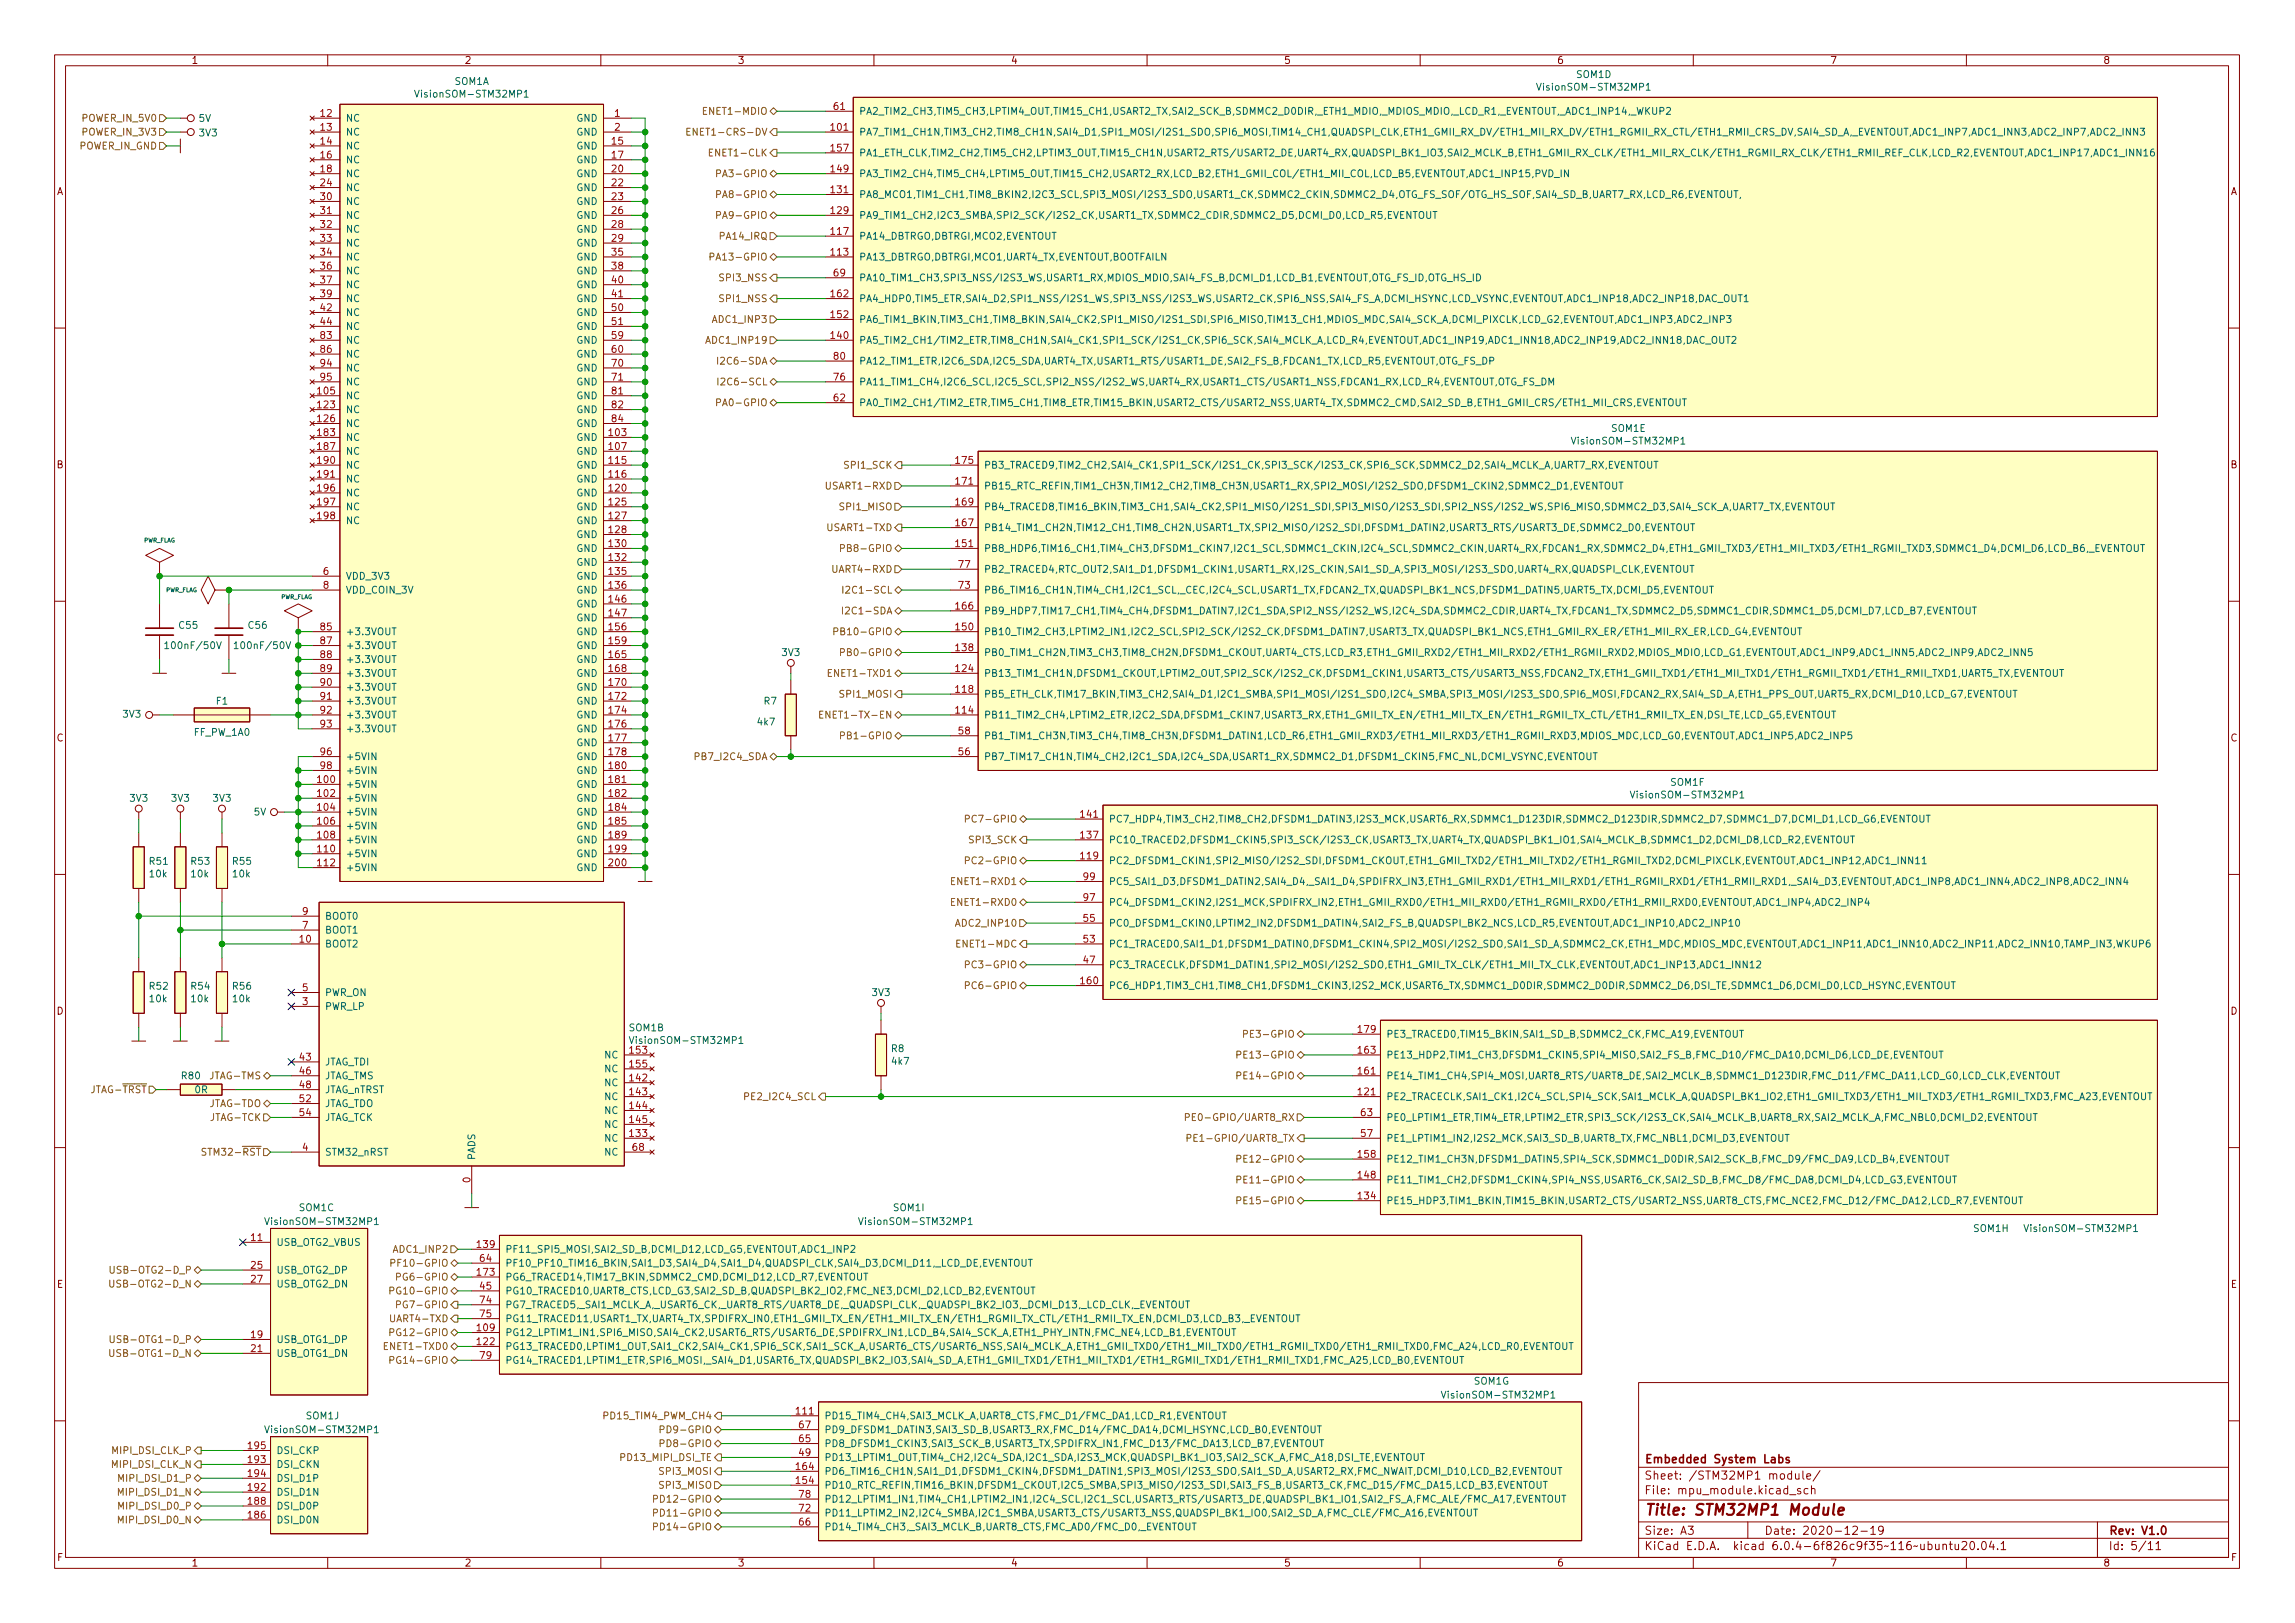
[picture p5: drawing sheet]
<svg xmlns="http://www.w3.org/2000/svg" width="420mm" height="297mm" viewBox="0 0 420 297" stroke-linecap="round" stroke-linejoin="round" font-family="sans-serif">
<defs><g id="words">
<text font-size="2.8" fill="#840000" x="301" y="277.3">Title: STM32MP1 Module</text>
<g font-size="2.1" fill="#840000">
<text x="301" y="267.8">Embedded System Labs</text>
<text x="301" y="273.5">File: mpu_module.kicad_sch</text>
<text x="301" y="270.8">Sheet: /STM32MP1 module/</text>
<text x="301" y="280.9">Size: A3</text>
<text x="323" y="280.9">Date: 2020-12-19</text>
<text x="386" y="280.9">Rev: V1.0</text>
<text x="301" y="283.7">KiCad E.D.A. kicad 6.0.4-6f826c9f35~116~ubuntu20.04.1</text>
<text x="386" y="283.7">Id: 5/11</text>
</g>
<g font-size="1.8" fill="#840000">
<text x="35" y="11.7">1</text>
<text x="85" y="11.7">2</text>
<text x="135" y="11.7">3</text>
<text x="185" y="11.7">4</text>
<text x="235" y="11.7">5</text>
<text x="285" y="11.7">6</text>
<text x="335" y="11.7">7</text>
<text x="385" y="11.7">8</text>
<text x="10.3" y="35.7">A</text>
<text x="408.3" y="35.7">A</text>
<text x="10.3" y="85.7">B</text>
<text x="408.3" y="85.7">B</text>
<text x="10.3" y="135.7">C</text>
<text x="408.3" y="135.7">C</text>
<text x="10.3" y="185.7">D</text>
<text x="408.3" y="185.7">D</text>
<text x="10.4" y="235.7">E</text>
<text x="408.4" y="235.7">E</text>
<text x="10.4" y="285.7">F</text>
<text x="35" y="286.7">1</text>
<text x="85" y="286.7">2</text>
<text x="135" y="286.7">3</text>
<text x="185" y="286.7">4</text>
<text x="235" y="286.7">5</text>
<text x="285" y="286.7">6</text>
<text x="335" y="286.7">7</text>
<text x="385" y="286.7">8</text>
<text x="408.4" y="285.7">F</text>
</g>
<g font-size="1.8" fill="#006464">
<text x="76.7" y="17.8">VisionSOM-STM32MP1</text>
<text x="83.2" y="15.5">SOM1A</text>
<text x="282.1" y="16.6">VisionSOM-STM32MP1</text>
<text x="288.6" y="14.3">SOM1D</text>
<text x="36.4" y="22.3">5V</text>
<text x="63.2" y="22.3">NC</text>
<text x="105.5" y="22.3">GND</text>
<text x="157.2" y="21">PA2_TIM2_CH3,TIM5_CH3,LPTIM4_OUT,TIM15_CH1,USART2_TX,SAI2_SCK_B,SDMMC2_D0DIR,_ETH1_MDIO,_MDIOS_MDIO,_LCD_R1,_EVENTOUT,_ADC1_INP14,_WKUP2</text>
<text x="36.5" y="25">3V3</text>
<text x="63.2" y="24.8">NC</text>
<text x="63.2" y="27.3">NC</text>
<text x="63.2" y="29.9">NC</text>
<text x="105.5" y="27.3">GND</text>
<text x="105.5" y="29.9">GND</text>
<text x="105.5" y="24.8">GND</text>
<text x="157.2" y="24.8">PA7_TIM1_CH1N,TIM3_CH2,TIM8_CH1N,SAI4_D1,SPI1_MOSI/I2S1_SDO,SPI6_MOSI,TIM14_CH1,QUADSPI_CLK,ETH1_GMII_RX_DV/ETH1_MII_RX_DV/ETH1_RGMII_RX_CTL/ETH1_RMII_CRS_DV,SAI4_SD_A,_EVENTOUT,ADC1_INP7,ADC1_INN3,ADC2_INP7,ADC2_INN3</text>
<text x="157.2" y="28.6">PA1_ETH_CLK,TIM2_CH2,TIM5_CH2,LPTIM3_OUT,TIM15_CH1N,USART2_RTS/USART2_DE,UART4_RX,QUADSPI_BK1_IO3,SAI2_MCLK_B,ETH1_GMII_RX_CLK/ETH1_MII_RX_CLK/ETH1_RGMII_RX_CLK/ETH1_RMII_REF_CLK,LCD_R2,EVENTOUT,ADC1_INP17,ADC1_INN16</text>
<text x="63.2" y="32.4">NC</text>
<text x="63.2" y="35">NC</text>
<text x="105.5" y="32.4">GND</text>
<text x="105.5" y="35">GND</text>
<text x="157.2" y="32.4">PA3_TIM2_CH4,TIM5_CH4,LPTIM5_OUT,TIM15_CH2,USART2_RX,LCD_B2,ETH1_GMII_COL/ETH1_MII_COL,LCD_B5,EVENTOUT,ADC1_INP15,PVD_IN</text>
<text x="63.2" y="37.5">NC</text>
<text x="63.2" y="40">NC</text>
<text x="105.5" y="37.5">GND</text>
<text x="105.5" y="40">GND</text>
<text x="157.2" y="40">PA9_TIM1_CH2,I2C3_SMBA,SPI2_SCK/I2S2_CK,USART1_TX,SDMMC2_CDIR,SDMMC2_D5,DCMI_D0,LCD_R5,EVENTOUT</text>
<text x="157.2" y="36.2">PA8_MCO1,TIM1_CH1,TIM8_BKIN2,I2C3_SCL,SPI3_MOSI/I2S3_SDO,USART1_CK,SDMMC2_CKIN,SDMMC2_D4,OTG_FS_SOF/OTG_HS_SOF,SAI4_SD_B,UART7_RX,LCD_R6,EVENTOUT,</text>
<text x="63.2" y="42.6">NC</text>
<text x="63.2" y="45.1">NC</text>
<text x="63.2" y="47.7">NC</text>
<text x="105.5" y="42.6">GND</text>
<text x="105.5" y="45.1">GND</text>
<text x="105.5" y="47.7">GND</text>
<text x="157.2" y="47.7">PA13_DBTRGO,DBTRGI,MCO1,UART4_TX,EVENTOUT,BOOTFAILN</text>
<text x="157.2" y="43.9">PA14_DBTRGO,DBTRGI,MCO2,EVENTOUT</text>
<text x="63.2" y="50.2">NC</text>
<text x="63.2" y="52.7">NC</text>
<text x="105.5" y="50.2">GND</text>
<text x="105.5" y="52.7">GND</text>
<text x="157.2" y="51.5">PA10_TIM1_CH3,SPI3_NSS/I2S3_WS,USART1_RX,MDIOS_MDIO,SAI4_FS_B,DCMI_D1,LCD_B1,EVENTOUT,OTG_FS_ID,OTG_HS_ID</text>
<text x="63.2" y="55.3">NC</text>
<text x="63.2" y="57.8">NC</text>
<text x="105.5" y="55.3">GND</text>
<text x="105.5" y="57.8">GND</text>
<text x="157.2" y="59.1">PA6_TIM1_BKIN,TIM3_CH1,TIM8_BKIN,SAI4_CK2,SPI1_MISO/I2S1_SDI,SPI6_MISO,TIM13_CH1,MDIOS_MDC,SAI4_SCK_A,DCMI_PIXCLK,LCD_G2,EVENTOUT,ADC1_INP3,ADC2_INP3</text>
<text x="157.2" y="55.3">PA4_HDP0,TIM5_ETR,SAI4_D2,SPI1_NSS/I2S1_WS,SPI3_NSS/I2S3_WS,USART2_CK,SPI6_NSS,SAI4_FS_A,DCMI_HSYNC,LCD_VSYNC,EVENTOUT,ADC1_INP18,ADC2_INP18,DAC_OUT1</text>
<text x="63.2" y="60.4">NC</text>
<text x="63.2" y="62.9">NC</text>
<text x="63.2" y="65.4">NC</text>
<text x="105.5" y="60.4">GND</text>
<text x="105.5" y="62.9">GND</text>
<text x="105.5" y="65.4">GND</text>
<text x="157.2" y="62.9">PA5_TIM2_CH1/TIM2_ETR,TIM8_CH1N,SAI4_CK1,SPI1_SCK/I2S1_CK,SPI6_SCK,SAI4_MCLK_A,LCD_R4,EVENTOUT,ADC1_INP19,ADC1_INN18,ADC2_INP19,ADC2_INN18,DAC_OUT2</text>
<text x="63.2" y="68">NC</text>
<text x="63.2" y="70.5">NC</text>
<text x="105.5" y="68">GND</text>
<text x="105.5" y="70.5">GND</text>
<text x="157.2" y="70.5">PA11_TIM1_CH4,I2C6_SCL,I2C5_SCL,SPI2_NSS/I2S2_WS,UART4_RX,USART1_CTS/USART1_NSS,FDCAN1_RX,LCD_R4,EVENTOUT,OTG_FS_DM</text>
<text x="157.2" y="66.7">PA12_TIM1_ETR,I2C6_SDA,I2C5_SDA,UART4_TX,USART1_RTS/USART1_DE,SAI2_FS_B,FDCAN1_TX,LCD_R5,EVENTOUT,OTG_FS_DP</text>
<text x="63.2" y="73.1">NC</text>
<text x="63.2" y="75.6">NC</text>
<text x="105.5" y="73.1">GND</text>
<text x="105.5" y="75.6">GND</text>
<text x="157.2" y="74.3">PA0_TIM2_CH1/TIM2_ETR,TIM5_CH1,TIM8_ETR,TIM15_BKIN,USART2_CTS/USART2_NSS,UART4_TX,SDMMC2_CMD,SAI2_SD_B,ETH1_GMII_CRS/ETH1_MII_CRS,EVENTOUT</text>
<text x="63.2" y="78.1">NC</text>
<text x="63.2" y="80.7">NC</text>
<text x="63.2" y="83.2">NC</text>
<text x="105.5" y="80.7">GND</text>
<text x="105.5" y="83.2">GND</text>
<text x="105.5" y="78.1">GND</text>
<text x="288.5" y="81.3">VisionSOM-STM32MP1</text>
<text x="295" y="79">SOM1E</text>
<text x="63.2" y="85.8">NC</text>
<text x="63.2" y="88.3">NC</text>
<text x="105.5" y="85.8">GND</text>
<text x="105.5" y="88.3">GND</text>
<text x="180.1" y="89.6">PB15_RTC_REFIN,TIM1_CH3N,TIM12_CH2,TIM8_CH3N,USART1_RX,SPI2_MOSI/I2S2_SDO,DFSDM1_CKIN2,SDMMC2_D1,EVENTOUT</text>
<text x="180.1" y="85.8">PB3_TRACED9,TIM2_CH2,SAI4_CK1,SPI1_SCK/I2S1_CK,SPI3_SCK/I2S3_CK,SPI6_SCK,SDMMC2_D2,SAI4_MCLK_A,UART7_RX,EVENTOUT</text>
<text x="63.2" y="90.8">NC</text>
<text x="63.2" y="93.4">NC</text>
<text x="63.2" y="95.9">NC</text>
<text x="105.5" y="90.8">GND</text>
<text x="105.5" y="93.4">GND</text>
<text x="105.5" y="95.9">GND</text>
<text x="180.1" y="93.4">PB4_TRACED8,TIM16_BKIN,TIM3_CH1,SAI4_CK2,SPI1_MISO/I2S1_SDI,SPI3_MISO/I2S3_SDI,SPI2_NSS/I2S2_WS,SPI6_MISO,SDMMC2_D3,SAI4_SCK_A,UART7_TX,EVENTOUT</text>
<text x="105.5" y="98.5">GND</text>
<text x="105.5" y="101">GND</text>
<text x="180.1" y="101">PB8_HDP6,TIM16_CH1,TIM4_CH3,DFSDM1_CKIN7,I2C1_SCL,SDMMC1_CKIN,I2C4_SCL,SDMMC2_CKIN,UART4_RX,FDCAN1_RX,SDMMC2_D4,ETH1_GMII_TXD3/ETH1_MII_TXD3/ETH1_RGMII_TXD3,SDMMC1_D4,DCMI_D6,LCD_B6,_EVENTOUT</text>
<text x="180.1" y="97.2">PB14_TIM1_CH2N,TIM12_CH1,TIM8_CH2N,USART1_TX,SPI2_MISO/I2S2_SDI,DFSDM1_DATIN2,USART3_RTS/USART3_DE,SDMMC2_D0,EVENTOUT</text>
<text x="63.2" y="106.1">VDD_3V3</text>
<text x="105.5" y="103.5">GND</text>
<text x="105.5" y="106.1">GND</text>
<text x="180.1" y="104.8">PB2_TRACED4,RTC_OUT2,SAI1_D1,DFSDM1_CKIN1,USART1_RX,I2S_CKIN,SAI1_SD_A,SPI3_MOSI/I2S3_SDO,UART4_RX,QUADSPI_CLK,EVENTOUT</text>
<text x="63.2" y="108.6">VDD_COIN_3V</text>
<text x="105.5" y="108.6">GND</text>
<text x="105.5" y="111.2">GND</text>
<text x="105.5" y="113.7">GND</text>
<text x="180.1" y="112.4">PB9_HDP7,TIM17_CH1,TIM4_CH4,DFSDM1_DATIN7,I2C1_SDA,SPI2_NSS/I2S2_WS,I2C4_SDA,SDMMC2_CDIR,UART4_TX,FDCAN1_TX,SDMMC2_D5,SDMMC1_CDIR,SDMMC1_D5,DCMI_D7,LCD_B7,EVENTOUT</text>
<text x="180.1" y="108.6">PB6_TIM16_CH1N,TIM4_CH1,I2C1_SCL,_CEC,I2C4_SCL,USART1_TX,FDCAN2_TX,QUADSPI_BK1_NCS,DFSDM1_DATIN5,UART5_TX,DCMI_D5,EVENTOUT</text>
<text x="30.9" y="118.8">100nF/50V</text>
<text x="32.8" y="115.1">C55</text>
<text x="43.6" y="118.8">100nF/50V</text>
<text x="45.5" y="115.1">C56</text>
<text x="63.2" y="116.2">+3.3VOUT</text>
<text x="63.2" y="118.8">+3.3VOUT</text>
<text x="105.5" y="116.2">GND</text>
<text x="105.5" y="118.8">GND</text>
<text x="180.1" y="116.2">PB10_TIM2_CH3,LPTIM2_IN1,I2C2_SCL,SPI2_SCK/I2S2_CK,DFSDM1_DATIN7,USART3_TX,QUADSPI_BK1_NCS,ETH1_GMII_RX_ER/ETH1_MII_RX_ER,LCD_G4,EVENTOUT</text>
<text x="63.2" y="121.3">+3.3VOUT</text>
<text x="63.2" y="123.9">+3.3VOUT</text>
<text x="105.5" y="121.3">GND</text>
<text x="105.5" y="123.9">GND</text>
<text x="143.2" y="120.1">3V3</text>
<text x="180.1" y="123.9">PB13_TIM1_CH1N,DFSDM1_CKOUT,LPTIM2_OUT,SPI2_SCK/I2S2_CK,DFSDM1_CKIN1,USART3_CTS/USART3_NSS,FDCAN2_TX,ETH1_GMII_TXD1/ETH1_MII_TXD1/ETH1_RGMII_TXD1/ETH1_RMII_TXD1,UART5_TX,EVENTOUT</text>
<text x="180.1" y="120.1">PB0_TIM1_CH2N,TIM3_CH3,TIM8_CH2N,DFSDM1_CKOUT,UART4_CTS,LCD_R3,ETH1_GMII_RXD2/ETH1_MII_RXD2/ETH1_RGMII_RXD2,MDIOS_MDIO,LCD_G1,EVENTOUT,ADC1_INP9,ADC1_INN5,ADC2_INP9,ADC2_INN5</text>
<text x="22.6" y="131.3">3V3</text>
<text x="39.6" y="128.9">F1</text>
<text x="63.2" y="126.4">+3.3VOUT</text>
<text x="63.2" y="128.9">+3.3VOUT</text>
<text x="63.2" y="131.5">+3.3VOUT</text>
<text x="105.5" y="126.4">GND</text>
<text x="105.5" y="128.9">GND</text>
<text x="105.5" y="131.5">GND</text>
<text x="139.9" y="128.9">R7</text>
<text x="180.1" y="131.5">PB11_TIM2_CH4,LPTIM2_ETR,I2C2_SDA,DFSDM1_CKIN7,USART3_RX,ETH1_GMII_TX_EN/ETH1_MII_TX_EN/ETH1_RGMII_TX_CTL/ETH1_RMII_TX_EN,DSI_TE,LCD_G5,EVENTOUT</text>
<text x="180.1" y="127.7">PB5_ETH_CLK,TIM17_BKIN,TIM3_CH2,SAI4_D1,I2C1_SMBA,SPI1_MOSI/I2S1_SDO,I2C4_SMBA,SPI3_MOSI/I2S3_SDO,SPI6_MOSI,FDCAN2_RX,SAI4_SD_A,ETH1_PPS_OUT,UART5_RX,DCMI_D10,LCD_G7,EVENTOUT</text>
<text x="35.5" y="134.7">FF_PW_1A0</text>
<text x="63.2" y="134">+3.3VOUT</text>
<text x="105.5" y="134">GND</text>
<text x="105.5" y="136.6">GND</text>
<text x="138.8" y="132.8">4k7</text>
<text x="180.1" y="135.3">PB1_TIM1_CH3N,TIM3_CH4,TIM8_CH3N,DFSDM1_DATIN1,LCD_R6,ETH1_GMII_RXD3/ETH1_MII_RXD3/ETH1_RGMII_RXD3,MDIOS_MDC,LCD_G0,EVENTOUT,ADC1_INP5,ADC2_INP5</text>
<text x="63.2" y="139.1">+5VIN</text>
<text x="63.2" y="141.6">+5VIN</text>
<text x="105.5" y="139.1">GND</text>
<text x="105.5" y="141.6">GND</text>
<text x="180.1" y="139.1">PB7_TIM17_CH1N,TIM4_CH2,I2C1_SDA,I2C4_SDA,USART1_RX,SDMMC2_D1,DFSDM1_CKIN5,FMC_NL,DCMI_VSYNC,EVENTOUT</text>
<text x="305.9" y="143.8">SOM1F</text>
<text x="23.8" y="146.7">3V3</text>
<text x="31.4" y="146.7">3V3</text>
<text x="39.1" y="146.7">3V3</text>
<text x="46.5" y="149.2">5V</text>
<text x="63.2" y="144.2">+5VIN</text>
<text x="63.2" y="146.7">+5VIN</text>
<text x="63.2" y="149.3">+5VIN</text>
<text x="105.5" y="144.2">GND</text>
<text x="105.5" y="146.7">GND</text>
<text x="105.5" y="149.3">GND</text>
<text x="299.3" y="146.1">VisionSOM-STM32MP1</text>
<text x="63.2" y="151.8">+5VIN</text>
<text x="63.2" y="154.3">+5VIN</text>
<text x="105.5" y="151.8">GND</text>
<text x="105.5" y="154.3">GND</text>
<text x="202.9" y="154.3">PC10_TRACED2,DFSDM1_CKIN5,SPI3_SCK/I2S3_CK,USART3_TX,UART4_TX,QUADSPI_BK1_IO1,SAI4_MCLK_B,SDMMC1_D2,DCMI_D8,LCD_R2,EVENTOUT</text>
<text x="202.9" y="150.5">PC7_HDP4,TIM3_CH2,TIM8_CH2,DFSDM1_DATIN3,I2S3_MCK,USART6_RX,SDMMC1_D123DIR,SDMMC2_D123DIR,SDMMC2_D7,SDMMC1_D7,DCMI_D1,LCD_G6,EVENTOUT</text>
<text x="27.4" y="158.3">R51</text>
<text x="27.5" y="160.6">10k</text>
<text x="35" y="158.3">R53</text>
<text x="35.1" y="160.6">10k</text>
<text x="42.7" y="158.3">R55</text>
<text x="42.7" y="160.6">10k</text>
<text x="63.2" y="156.9">+5VIN</text>
<text x="63.2" y="159.4">+5VIN</text>
<text x="105.5" y="156.9">GND</text>
<text x="105.5" y="159.4">GND</text>
<text x="202.9" y="158.2">PC2_DFSDM1_CKIN1,SPI2_MISO/I2S2_SDI,DFSDM1_CKOUT,ETH1_GMII_TXD2/ETH1_MII_TXD2/ETH1_RGMII_TXD2,DCMI_PIXCLK,EVENTOUT,ADC1_INP12,ADC1_INN11</text>
<text x="202.9" y="162">PC5_SAI1_D3,DFSDM1_DATIN2,SAI4_D4,_SAI1_D4,SPDIFRX_IN3,ETH1_GMII_RXD1/ETH1_MII_RXD1/ETH1_RGMII_RXD1/ETH1_RMII_RXD1,_SAI4_D3,EVENTOUT,ADC1_INP8,ADC1_INN4,ADC2_INP8,ADC2_INN4</text>
<text x="202.9" y="165.8">PC4_DFSDM1_CKIN2,I2S1_MCK,SPDIFRX_IN2,ETH1_GMII_RXD0/ETH1_MII_RXD0/ETH1_RGMII_RXD0/ETH1_RMII_RXD0,EVENTOUT,ADC1_INP4,ADC2_INP4</text>
<text x="59.4" y="173.4">BOOT2</text>
<text x="59.4" y="170.9">BOOT1</text>
<text x="59.4" y="168.3">BOOT0</text>
<text x="202.9" y="173.4">PC1_TRACED0,SAI1_D1,DFSDM1_DATIN0,DFSDM1_CKIN4,SPI2_MOSI/I2S2_SDO,SAI1_SD_A,SDMMC2_CK,ETH1_MDC,MDIOS_MDC,EVENTOUT,ADC1_INP11,ADC1_INN10,ADC2_INP11,ADC2_INN10,TAMP_IN3,WKUP6</text>
<text x="202.9" y="169.6">PC0_DFSDM1_CKIN0,LPTIM2_IN2,DFSDM1_DATIN4,SAI2_FS_B,QUADSPI_BK2_NCS,LCD_R5,EVENTOUT,ADC1_INP10,ADC2_INP10</text>
<text x="202.9" y="177.2">PC3_TRACECLK,DFSDM1_DATIN1,SPI2_MOSI/I2S2_SDO,ETH1_GMII_TX_CLK/ETH1_MII_TX_CLK,EVENTOUT,ADC1_INP13,ADC1_INN12</text>
<text x="27.4" y="181.1">R52</text>
<text x="27.5" y="183.4">10k</text>
<text x="35" y="181.1">R54</text>
<text x="35.1" y="183.4">10k</text>
<text x="42.7" y="181.1">R56</text>
<text x="42.7" y="183.4">10k</text>
<text x="59.4" y="184.8">PWR_LP</text>
<text x="59.4" y="182.3">PWR_ON</text>
<text x="159.7" y="182.3">3V3</text>
<text x="202.9" y="181">PC6_HDP1,TIM3_CH1,TIM8_CH1,DFSDM1_CKIN3,I2S2_MCK,USART6_TX,SDMMC1_D0DIR,SDMMC2_D0DIR,SDMMC2_D6,DSI_TE,SDMMC1_D6,DCMI_D0,LCD_HSYNC,EVENTOUT</text>
<text x="115.2" y="188.7">SOM1B</text>
<text x="116" y="191">VisionSOM-STM32MP1</text>
<text x="253.7" y="189.9">PE3_TRACED0,TIM15_BKIN,SAI1_SD_B,SDMMC2_CK,FMC_A19,EVENTOUT</text>
<text x="33.3" y="197.5">R80</text>
<text x="59.4" y="195">JTAG_TDI</text>
<text x="59.4" y="197.5">JTAG_TMS</text>
<text x="110.7" y="193.7">NC</text>
<text x="110.7" y="196.3">NC</text>
<text x="163.2" y="192.5">R8</text>
<text x="163.3" y="194.9">4k7</text>
<text x="253.7" y="197.5">PE14_TIM1_CH4,SPI4_MOSI,UART8_RTS/UART8_DE,SAI2_MCLK_B,SDMMC1_D123DIR,FMC_D11/FMC_DA11,LCD_G0,LCD_CLK,EVENTOUT</text>
<text x="253.7" y="193.7">PE13_HDP2,TIM1_CH3,DFSDM1_CKIN5,SPI4_MISO,SAI2_FS_B,FMC_D10/FMC_DA10,DCMI_D6,LCD_DE,EVENTOUT</text>
<text x="35.7" y="200.1">0R</text>
<text x="59.4" y="200.1">JTAG_nTRST</text>
<text x="59.4" y="202.6">JTAG_TDO</text>
<text x="110.7" y="198.8">NC</text>
<text x="110.7" y="201.3">NC</text>
<text x="110.7" y="203.9">NC</text>
<text x="253.7" y="201.3">PE2_TRACECLK,SAI1_CK1,I2C4_SCL,SPI4_SCK,SAI1_MCLK_A,QUADSPI_BK1_IO2,ETH1_GMII_TXD3/ETH1_MII_TXD3/ETH1_RGMII_TXD3,FMC_A23,EVENTOUT</text>
<text x="59.4" y="205.1">JTAG_TCK</text>
<text x="110.7" y="209">NC</text>
<text x="110.7" y="206.4">NC</text>
<text x="253.7" y="209">PE1_LPTIM1_IN2,I2S2_MCK,SAI3_SD_B,UART8_TX,FMC_NBL1,DCMI_D3,EVENTOUT</text>
<text x="253.7" y="205.1">PE0_LPTIM1_ETR,TIM4_ETR,LPTIM2_ETR,SPI3_SCK/I2S3_CK,SAI4_MCLK_B,UART8_RX,SAI2_MCLK_A,FMC_NBL0,DCMI_D2,EVENTOUT</text>
<text x="59.4" y="211.5">STM32_nRST</text>
<text x="87" y="212.4" transform="rotate(-90 87 212.4)">PADS</text>
<text x="110.7" y="211.5">NC</text>
<text x="253.7" y="212.8">PE12_TIM1_CH3N,DFSDM1_DATIN5,SPI4_SCK,SDMMC1_D0DIR,SAI2_SCK_B,FMC_D9/FMC_DA9,LCD_B4,EVENTOUT</text>
<text x="54.8" y="221.7">SOM1C</text>
<text x="163.6" y="221.7">SOM1I</text>
<text x="253.7" y="220.4">PE15_HDP3,TIM1_BKIN,TIM15_BKIN,USART2_CTS/USART2_NSS,UART8_CTS,FMC_NCE2,FMC_D12/FMC_DA12,LCD_R7,EVENTOUT</text>
<text x="253.7" y="216.6">PE11_TIM1_CH2,DFSDM1_CKIN4,SPI4_NSS,USART6_CK,SAI2_SD_B,FMC_D8/FMC_DA8,DCMI_D4,LCD_G3,EVENTOUT</text>
<text x="49.3" y="224.2">VisionSOM-STM32MP1</text>
<text x="158" y="224.2">VisionSOM-STM32MP1</text>
<text x="361.3" y="225.5">SOM1H</text>
<text x="371.4" y="225.5">VisionSOM-STM32MP1</text>
<text x="50.5" y="228">USB_OTG2_VBUS</text>
<text x="50.5" y="233.1">USB_OTG2_DP</text>
<text x="92.5" y="229.3">PF11_SPI5_MOSI,SAI2_SD_B,DCMI_D12,LCD_G5,EVENTOUT,ADC1_INP2</text>
<text x="92.5" y="231.8">PF10_PF10_TIM16_BKIN,SAI1_D3,SAI4_D4,SAI1_D4,QUADSPI_CLK,SAI4_D3,DCMI_D11,_LCD_DE,EVENTOUT</text>
<text x="50.5" y="235.6">USB_OTG2_DN</text>
<text x="92.5" y="234.4">PG6_TRACED14,TIM17_BKIN,SDMMC2_CMD,DCMI_D12,LCD_R7,EVENTOUT</text>
<text x="92.5" y="236.9">PG10_TRACED10,UART8_CTS,LCD_G3,SAI2_SD_B,QUADSPI_BK2_IO2,FMC_NE3,DCMI_D2,LCD_B2,EVENTOUT</text>
<text x="92.5" y="239.4">PG7_TRACED5,_SAI1_MCLK_A,_USART6_CK,_UART8_RTS/UART8_DE,_QUADSPI_CLK,_QUADSPI_BK2_IO3,_DCMI_D13,_LCD_CLK,_EVENTOUT</text>
<text x="50.5" y="245.8">USB_OTG1_DP</text>
<text x="92.5" y="244.5">PG12_LPTIM1_IN1,SPI6_MISO,SAI4_CK2,USART6_RTS/USART6_DE,SPDIFRX_IN1,LCD_B4,SAI4_SCK_A,ETH1_PHY_INTN,FMC_NE4,LCD_B1,EVENTOUT</text>
<text x="92.5" y="242">PG11_TRACED11,USART1_TX,UART4_TX,SPDIFRX_IN0,ETH1_GMII_TX_EN/ETH1_MII_TX_EN/ETH1_RGMII_TX_CTL/ETH1_RMII_TX_EN,DCMI_D3,LCD_B3,_EVENTOUT</text>
<text x="50.5" y="248.3">USB_OTG1_DN</text>
<text x="92.5" y="247.1">PG13_TRACED0,LPTIM1_OUT,SAI1_CK2,SAI4_CK1,SPI6_SCK,SAI1_SCK_A,USART6_CTS/USART6_NSS,SAI4_MCLK_A,ETH1_GMII_TXD0/ETH1_MII_TXD0/ETH1_RGMII_TXD0/ETH1_RMII_TXD0,FMC_A24,LCD_R0,EVENTOUT</text>
<text x="92.5" y="249.6">PG14_TRACED1,LPTIM1_ETR,SPI6_MOSI,_SAI4_D1,USART6_TX,QUADSPI_BK2_IO3,SAI4_SD_A,ETH1_GMII_TXD1/ETH1_MII_TXD1/ETH1_RGMII_TXD1/ETH1_RMII_TXD1,FMC_A25,LCD_B0,EVENTOUT</text>
<text x="264.7" y="255.9">VisionSOM-STM32MP1</text>
<text x="269.9" y="253.4">SOM1G</text>
<text x="49.3" y="262.3">VisionSOM-STM32MP1</text>
<text x="56" y="259.8">SOM1J</text>
<text x="150.9" y="259.8">PD15_TIM4_CH4,SAI3_MCLK_A,UART8_CTS,FMC_D1/FMC_DA1,LCD_R1,EVENTOUT</text>
<text x="150.9" y="262.3">PD9_DFSDM1_DATIN3,SAI3_SD_B,USART3_RX,FMC_D14/FMC_DA14,DCMI_HSYNC,LCD_B0,EVENTOUT</text>
<text x="50.5" y="268.6">DSI_CKN</text>
<text x="50.5" y="266.1">DSI_CKP</text>
<text x="150.9" y="269.9">PD6_TIM16_CH1N,SAI1_D1,DFSDM1_CKIN4,DFSDM1_DATIN1,SPI3_MOSI/I2S3_SDO,SAI1_SD_A,USART2_RX,FMC_NWAIT,DCMI_D10,LCD_B2,EVENTOUT</text>
<text x="150.9" y="267.4">PD13_LPTIM1_OUT,TIM4_CH2,I2C4_SDA,I2C1_SDA,I2S3_MCK,QUADSPI_BK1_IO3,SAI2_SCK_A,FMC_A18,DSI_TE,EVENTOUT</text>
<text x="150.9" y="264.8">PD8_DFSDM1_CKIN3,SAI3_SCK_B,USART3_TX,SPDIFRX_IN1,FMC_D13/FMC_DA13,LCD_B7,EVENTOUT</text>
<text x="50.5" y="273.7">DSI_D1N</text>
<text x="50.5" y="271.2">DSI_D1P</text>
<text x="150.9" y="272.5">PD10_RTC_REFIN,TIM16_BKIN,DFSDM1_CKOUT,I2C5_SMBA,SPI3_MISO/I2S3_SDI,SAI3_FS_B,USART3_CK,FMC_D15/FMC_DA15,LCD_B3,EVENTOUT</text>
<text x="150.9" y="275">PD12_LPTIM1_IN1,TIM4_CH1,LPTIM2_IN1,I2C4_SCL,I2C1_SCL,USART3_RTS/USART3_DE,QUADSPI_BK1_IO1,SAI2_FS_A,FMC_ALE/FMC_A17,EVENTOUT</text>
<text x="50.5" y="278.8">DSI_D0N</text>
<text x="50.5" y="276.3">DSI_D0P</text>
<text x="150.9" y="280.1">PD14_TIM4_CH3,_SAI3_MCLK_B,UART8_CTS,FMC_AD0/FMC_D0,_EVENTOUT</text>
<text x="150.9" y="277.5">PD11_LPTIM2_IN2,I2C4_SMBA,I2C1_SMBA,USART3_CTS/USART3_NSS,QUADSPI_BK1_IO0,SAI2_SD_A,FMC_CLE/FMC_A16,EVENTOUT</text>
</g>
<g font-size="1.8" fill="#725600">
<text x="15.3" y="22.3">POWER_IN_5V0</text>
<text x="129.7" y="21">ENET1-MDIO</text>
<text x="14.5" y="27.3">POWER_IN_GND</text>
<text x="15.3" y="24.8">POWER_IN_3V3</text>
<text x="127.5" y="24.8">ENET1-CRS-DV</text>
<text x="130.7" y="28.6">ENET1-CLK</text>
<text x="132.1" y="32.4">PA3-GPIO</text>
<text x="132.1" y="40">PA9-GPIO</text>
<text x="132.1" y="36.2">PA8-GPIO</text>
<text x="131.2" y="47.7">PA13-GPIO</text>
<text x="132" y="43.9">PA14_IRQ</text>
<text x="132.1" y="51.5">SPI3_NSS</text>
<text x="130.9" y="59.1">ADC1_INP3</text>
<text x="132.1" y="55.3">SPI1_NSS</text>
<text x="129.9" y="62.9">ADC1_INP19</text>
<text x="132.5" y="66.7">I2C6-SDA</text>
<text x="132.7" y="70.5">I2C6-SCL</text>
<text x="132.1" y="74.3">PA0-GPIO</text>
<text x="152.1" y="89.6">USART1-RXD</text>
<text x="154.9" y="85.8">SPI1_SCK</text>
<text x="154.1" y="93.4">SPI1_MISO</text>
<text x="152.2" y="97.2">USART1-TXD</text>
<text x="155" y="101">PB8-GPIO</text>
<text x="153.2" y="104.8">UART4-RXD</text>
<text x="155.4" y="112.4">I2C1-SDA</text>
<text x="155.6" y="108.6">I2C1-SCL</text>
<text x="154" y="116.2">PB10-GPIO</text>
<text x="152.6" y="123.9">ENET1-TXD1</text>
<text x="155" y="120.1">PB0-GPIO</text>
<text x="151.9" y="131.5">ENET1-TX-EN</text>
<text x="154.1" y="127.7">SPI1_MOSI</text>
<text x="155" y="135.3">PB1-GPIO</text>
<text x="127.7" y="139.1">PB7_I2C4_SDA</text>
<text x="177.8" y="154.3">SPI3_SCK</text>
<text x="177.9" y="150.5">PC7-GPIO</text>
<text x="175.3" y="162">ENET1-RXD1</text>
<text x="177.9" y="158.2">PC2-GPIO</text>
<text x="175.3" y="165.8">ENET1-RXD0</text>
<text x="175.6" y="169.6">ADC2_INP10</text>
<text x="176" y="173.4">ENET1-MDC</text>
<text x="177.9" y="177.2">PC3-GPIO</text>
<text x="177.9" y="181">PC6-GPIO</text>
<text x="228.8" y="189.9">PE3-GPIO</text>
<text x="38.8" y="197.5">JTAG-TMS</text>
<text x="227.8" y="193.7">PE13-GPIO</text>
<text x="227.8" y="197.5">PE14-GPIO</text>
<text x="15.6" y="200.1">JTAG-~{TRST}</text>
<text x="38.8" y="202.6">JTAG-TDO</text>
<text x="136.9" y="201.3">PE2_I2C4_SCL</text>
<text x="38.9" y="205.1">JTAG-TCK</text>
<text x="218.9" y="205.1">PE0-GPIO/UART8_RX</text>
<text x="219.1" y="209">PE1-GPIO/UART8_TX</text>
<text x="36.7" y="211.5">STM32-~{RST}</text>
<text x="227.8" y="212.8">PE12-GPIO</text>
<text x="227.8" y="220.4">PE15-GPIO</text>
<text x="227.8" y="216.6">PE11-GPIO</text>
<text x="22" y="233.1">USB-OTG2-D_P</text>
<text x="72.4" y="229.3">ADC1_INP2</text>
<text x="72.9" y="231.8">PF10-GPIO</text>
<text x="21.9" y="235.6">USB-OTG2-D_N</text>
<text x="72.6" y="236.9">PG10-GPIO</text>
<text x="73.6" y="234.4">PG6-GPIO</text>
<text x="73.6" y="239.4">PG7-GPIO</text>
<text x="22" y="245.8">USB-OTG1-D_P</text>
<text x="72.1" y="242">UART4-TXD</text>
<text x="72.6" y="244.5">PG12-GPIO</text>
<text x="21.9" y="248.3">USB-OTG1-D_N</text>
<text x="71.4" y="247.1">ENET1-TXD0</text>
<text x="72.6" y="249.6">PG14-GPIO</text>
<text x="111.2" y="259.8">PD15_TIM4_PWM_CH4</text>
<text x="122" y="262.3">PD9-GPIO</text>
<text x="20.7" y="268.6">MIPI_DSI_CLK_N</text>
<text x="20.8" y="266.1">MIPI_DSI_CLK_P</text>
<text x="114.2" y="267.4">PD13_MIPI_DSI_TE</text>
<text x="121.1" y="269.9">SPI3_MOSI</text>
<text x="122" y="264.8">PD8-GPIO</text>
<text x="22.1" y="273.7">MIPI_DSI_D1_N</text>
<text x="22.2" y="271.2">MIPI_DSI_D1_P</text>
<text x="121" y="275">PD12-GPIO</text>
<text x="121.1" y="272.5">SPI3_MISO</text>
<text x="22.1" y="278.8">MIPI_DSI_D0_N</text>
<text x="22.2" y="276.3">MIPI_DSI_D0_P</text>
<text x="121" y="280.1">PD14-GPIO</text>
<text x="121" y="277.5">PD11-GPIO</text>
</g>
<g font-size="1.8" fill="#a90000">
<text x="58.7" y="21.4">12</text>
<text x="58.7" y="23.9">13</text>
<text x="112.5" y="21.4">1</text>
<text x="112.5" y="23.9">2</text>
<text x="152.2" y="23.9">101</text>
<text x="152.7" y="20.1">61</text>
<text x="58.7" y="26.5">14</text>
<text x="58.7" y="29">16</text>
<text x="112" y="26.5">15</text>
<text x="112" y="29">17</text>
<text x="152.2" y="27.7">157</text>
<text x="58.7" y="31.5">18</text>
<text x="58.7" y="34.1">24</text>
<text x="112" y="31.5">20</text>
<text x="112" y="34.1">22</text>
<text x="152.2" y="35.3">131</text>
<text x="152.2" y="31.5">149</text>
<text x="58.7" y="36.6">30</text>
<text x="58.7" y="39.2">31</text>
<text x="58.7" y="41.7">32</text>
<text x="112" y="36.6">23</text>
<text x="112" y="39.2">26</text>
<text x="112" y="41.7">28</text>
<text x="152.2" y="39.2">129</text>
<text x="58.7" y="44.2">33</text>
<text x="58.7" y="46.8">34</text>
<text x="112" y="44.2">29</text>
<text x="112" y="46.8">35</text>
<text x="152.2" y="46.8">113</text>
<text x="152.2" y="43">117</text>
<text x="58.7" y="49.3">36</text>
<text x="58.7" y="51.9">37</text>
<text x="112" y="49.3">38</text>
<text x="112" y="51.9">40</text>
<text x="152.7" y="50.6">69</text>
<text x="58.7" y="54.4">39</text>
<text x="58.7" y="56.9">42</text>
<text x="58.7" y="59.5">44</text>
<text x="112" y="54.4">41</text>
<text x="112" y="56.9">50</text>
<text x="112" y="59.5">51</text>
<text x="152.2" y="58.2">152</text>
<text x="152.2" y="54.4">162</text>
<text x="58.7" y="62">83</text>
<text x="58.7" y="64.6">86</text>
<text x="112" y="62">59</text>
<text x="112" y="64.6">60</text>
<text x="152.2" y="62">140</text>
<text x="152.7" y="65.8">80</text>
<text x="58.7" y="67.1">94</text>
<text x="58.7" y="69.6">95</text>
<text x="112" y="67.1">70</text>
<text x="112" y="69.6">71</text>
<text x="152.7" y="69.6">76</text>
<text x="58.2" y="72.2">105</text>
<text x="58.2" y="74.7">123</text>
<text x="58.2" y="77.3">126</text>
<text x="112" y="72.2">81</text>
<text x="112" y="74.7">82</text>
<text x="112" y="77.3">84</text>
<text x="152.7" y="73.4">62</text>
<text x="58.2" y="79.8">183</text>
<text x="58.2" y="82.3">187</text>
<text x="111.6" y="79.8">103</text>
<text x="111.6" y="82.3">107</text>
<text x="58.2" y="84.9">190</text>
<text x="58.2" y="87.4">191</text>
<text x="58.2" y="90">196</text>
<text x="111.6" y="84.9">115</text>
<text x="111.6" y="87.4">116</text>
<text x="111.6" y="90">120</text>
<text x="175.1" y="88.7">171</text>
<text x="175.1" y="84.9">175</text>
<text x="58.2" y="92.5">197</text>
<text x="58.2" y="95">198</text>
<text x="111.6" y="92.5">125</text>
<text x="111.6" y="95">127</text>
<text x="175.1" y="92.5">169</text>
<text x="111.6" y="97.6">128</text>
<text x="111.6" y="100.1">130</text>
<text x="175.1" y="100.1">151</text>
<text x="175.1" y="96.3">167</text>
<text x="59.2" y="105.2">6</text>
<text x="59.2" y="107.7">8</text>
<text x="111.6" y="102.7">132</text>
<text x="111.6" y="105.2">135</text>
<text x="111.6" y="107.7">136</text>
<text x="175.5" y="107.7">73</text>
<text x="175.5" y="103.9">77</text>
<text x="111.6" y="110.3">146</text>
<text x="111.6" y="112.8">147</text>
<text x="175.1" y="111.5">166</text>
<text x="58.7" y="115.4">85</text>
<text x="58.7" y="117.9">87</text>
<text x="111.6" y="115.4">156</text>
<text x="111.6" y="117.9">159</text>
<text x="175.1" y="119.2">138</text>
<text x="175.1" y="115.4">150</text>
<text x="58.7" y="120.4">88</text>
<text x="58.7" y="123">89</text>
<text x="58.7" y="125.5">90</text>
<text x="111.6" y="120.4">165</text>
<text x="111.6" y="123">168</text>
<text x="111.6" y="125.5">170</text>
<text x="175.1" y="123">124</text>
<text x="58.7" y="128.1">91</text>
<text x="58.7" y="130.6">92</text>
<text x="111.6" y="128.1">172</text>
<text x="111.6" y="130.6">174</text>
<text x="175.1" y="130.6">114</text>
<text x="175.1" y="126.8">118</text>
<text x="58.7" y="133.1">93</text>
<text x="111.6" y="133.1">176</text>
<text x="111.6" y="135.7">177</text>
<text x="175.5" y="134.4">58</text>
<text x="58.2" y="143.3">100</text>
<text x="58.7" y="138.2">96</text>
<text x="58.7" y="140.8">98</text>
<text x="111.6" y="138.2">178</text>
<text x="111.6" y="140.8">180</text>
<text x="111.6" y="143.3">181</text>
<text x="175.5" y="138.2">56</text>
<text x="58.2" y="145.8">102</text>
<text x="58.2" y="148.4">104</text>
<text x="111.6" y="145.8">182</text>
<text x="111.6" y="148.4">184</text>
<text x="197.9" y="149.6">141</text>
<text x="58.2" y="150.9">106</text>
<text x="58.2" y="153.5">108</text>
<text x="58.2" y="156">110</text>
<text x="111.6" y="150.9">185</text>
<text x="111.6" y="153.5">189</text>
<text x="111.6" y="156">199</text>
<text x="197.9" y="153.5">137</text>
<text x="58.2" y="158.5">112</text>
<text x="111.6" y="158.5">200</text>
<text x="197.9" y="157.3">119</text>
<text x="198.4" y="161.1">99</text>
<text x="55.4" y="167.4">9</text>
<text x="198.4" y="164.9">97</text>
<text x="54.9" y="172.5">10</text>
<text x="55.4" y="170">7</text>
<text x="198.4" y="172.5">53</text>
<text x="198.4" y="168.7">55</text>
<text x="198.4" y="176.3">47</text>
<text x="55.4" y="183.9">3</text>
<text x="55.4" y="181.4">5</text>
<text x="197.9" y="180.1">160</text>
<text x="248.7" y="189">179</text>
<text x="54.9" y="194.1">43</text>
<text x="54.9" y="196.6">46</text>
<text x="115.4" y="197.9">142</text>
<text x="115.4" y="192.8">153</text>
<text x="115.4" y="195.4">155</text>
<text x="248.7" y="196.6">161</text>
<text x="248.7" y="192.8">163</text>
<text x="54.9" y="199.2">48</text>
<text x="54.9" y="201.7">52</text>
<text x="115.4" y="200.4">143</text>
<text x="115.4" y="203">144</text>
<text x="248.7" y="200.4">121</text>
<text x="54.9" y="204.3">54</text>
<text x="115.4" y="208.1">133</text>
<text x="115.4" y="205.5">145</text>
<text x="249.2" y="208.1">57</text>
<text x="249.2" y="204.3">63</text>
<text x="55.4" y="210.6">4</text>
<text x="115.9" y="210.6">68</text>
<text x="248.7" y="215.7">148</text>
<text x="248.7" y="211.9">158</text>
<text x="86.1" y="216.4" transform="rotate(-90 86.1 216.4)">0</text>
<text x="248.7" y="219.5">134</text>
<text x="46" y="227.1">11</text>
<text x="46" y="232.2">25</text>
<text x="87.4" y="228.4">139</text>
<text x="87.4" y="233.5">173</text>
<text x="87.9" y="230.9">64</text>
<text x="46" y="234.7">27</text>
<text x="87.9" y="236">45</text>
<text x="87.9" y="238.5">74</text>
<text x="46" y="244.9">19</text>
<text x="87.4" y="243.6">109</text>
<text x="87.9" y="241.1">75</text>
<text x="46" y="247.4">21</text>
<text x="87.4" y="246.2">122</text>
<text x="87.9" y="248.7">79</text>
<text x="145.8" y="258.9">111</text>
<text x="146.3" y="263.9">65</text>
<text x="146.3" y="261.4">67</text>
<text x="45.5" y="267.8">193</text>
<text x="45.5" y="265.2">195</text>
<text x="145.8" y="269">164</text>
<text x="146.3" y="266.5">49</text>
<text x="45.5" y="275.4">188</text>
<text x="45.5" y="272.8">192</text>
<text x="45.5" y="270.3">194</text>
<text x="145.8" y="271.6">154</text>
<text x="146.3" y="274.1">78</text>
<text x="45.5" y="277.9">186</text>
<text x="146.3" y="279.2">66</text>
<text x="146.3" y="276.6">72</text>
</g>
<g font-size="1.1" fill="#006464">
<text x="26.2" y="99.3">PWR_FLAG</text>
<text x="30.3" y="108.4">PWR_FLAG</text>
<text x="51.3" y="109.6">PWR_FLAG</text>
</g>
</g></defs>
<g fill="none" stroke="#840000" stroke-width=".18">
<path d="M10 10h400v277h-400zM12 12h396v273h-396zM60 10v2M62.2 19.1h48.3v142.2h-48.3zM110 10v2M156.2 17.8h238.8v58.4h-238.8zM160 10v2M210 10v2M260 10v2M310 10v2M360 10v2M33 25.4v2.6"/>
<path d="M33 21.6h1.3M33 24.2h1.3M56.8 21.2l.7 .8M56.8 23.8l.7 .7M56.8 26.3l.7 .8M56.8 28.9l.7 .7M56.8 31.4l.7 .8M56.8 33.9l.7 .8M56.8 36.5l.7 .7M56.8 39l.7 .8M57.1 21.6h5.1M57.1 24.2h5.1"/>
<path d="M57.1 39.4h5.1M57.1 31.8h5.1M57.1 26.7h5.1M57.1 29.2h5.1M57.1 34.3h5.1M57.1 36.9h5.1M57.5 21.2l-.7 .8M57.5 23.8l-.7 .7M57.5 26.3l-.7 .8M57.5 28.9l-.7 .7M57.5 31.4l-.7 .8M57.5 33.9l-.7 .8"/>
<path d="M57.5 36.5l-.7 .7M57.5 39l-.7 .8M110.5 21.6h5.1M110.5 24.2h5.1M110.5 39.4h5.1M110.5 31.8h5.1M110.5 26.7h5.1M110.5 29.2h5.1M110.5 34.3h5.1M110.5 36.9h5.1M151.1 24.2h5.1M151.1 39.4h5.1"/>
<path d="M151.1 35.6h5.1M151.1 31.8h5.1M151.1 28h5.1M151.1 20.4h5.1M56.8 41.6l.7 .7M56.8 44.1l.7 .8M56.8 46.6l.7 .8M56.8 49.2l.7 .7M56.8 51.7l.7 .8M56.8 54.3l.7 .7M56.8 56.8l.7 .8M56.8 59.3l.7 .8"/>
<path d="M57.1 47h5.1M57.1 54.6h5.1M57.1 41.9h5.1M57.1 44.5h5.1M57.1 49.6h5.1M57.1 52.1h5.1M57.1 57.2h5.1M57.1 59.7h5.1M57.5 41.6l-.7 .7M57.5 44.1l-.7 .8M57.5 46.6l-.7 .8M57.5 49.2l-.7 .7"/>
<path d="M57.5 51.7l-.7 .8M57.5 54.3l-.7 .7M57.5 56.8l-.7 .8M57.5 59.3l-.7 .8M110.5 47h5.1M110.5 54.6h5.1M110.5 41.9h5.1M110.5 44.5h5.1M110.5 49.6h5.1M110.5 52.1h5.1M110.5 57.2h5.1M110.5 59.7h5.1"/>
<path d="M151.1 47h5.1M151.1 43.2h5.1M151.1 58.5h5.1M151.1 54.6h5.1M151.1 50.8h5.1M10 60h2M56.8 72l.7 .8M56.8 74.6l.7 .7M56.8 77.1l.7 .8M56.8 79.7l.7 .7M56.8 61.9l.7 .7M56.8 64.4l.7 .8"/>
<path d="M56.8 67l.7 .7M56.8 69.5l.7 .8M57.1 62.3h5.1M57.1 69.9h5.1M57.1 72.4h5.1M57.1 75h5.1M57.1 77.5h5.1M57.1 64.8h5.1M57.1 67.3h5.1M57.5 72l-.7 .8M57.5 74.6l-.7 .7M57.5 77.1l-.7 .8"/>
<path d="M57.5 79.7l-.7 .7M57.5 61.9l-.7 .7M57.5 64.4l-.7 .8M57.5 67l-.7 .7M57.5 69.5l-.7 .8M110.5 62.3h5.1M110.5 69.9h5.1M110.5 72.4h5.1M110.5 75h5.1M110.5 77.5h5.1M110.5 64.8h5.1M110.5 67.3h5.1"/>
<path d="M151.1 62.3h5.1M151.1 73.7h5.1M151.1 69.9h5.1M151.1 66.1h5.1M408 60h2M56.8 82.2l.7 .8M56.8 84.7l.7 .8M56.8 87.3l.7 .7M56.8 89.8l.7 .8M56.8 92.4l.7 .7M56.8 94.9l.7 .8M57.1 92.7h5.1"/>
<path d="M57.1 85.1h5.1M57.1 80h5.1M57.1 82.6h5.1M57.1 87.7h5.1M57.1 90.2h5.1M57.1 95.3h5.1M57.5 82.2l-.7 .8M57.5 84.7l-.7 .8M57.5 87.3l-.7 .7M57.5 89.8l-.7 .8M57.5 92.4l-.7 .7M57.5 94.9l-.7 .8"/>
<path d="M110.5 92.7h5.1M110.5 85.1h5.1M110.5 80h5.1M110.5 82.6h5.1M110.5 87.7h5.1M110.5 90.2h5.1M110.5 95.3h5.1M110.5 97.8h5.1M174 96.6h5.1M174 92.7h5.1M174 88.9h5.1M174 85.1h5.1"/>
<path d="M179.1 82.6h215.9v58.4h-215.9zM10 110h2M26.7 101.6l2.5-1.2 2.5 1.2-2.5 1.3zM29.2 102.9v2.5M29.2 105.4h.1M29.2 110.5v4.5M29.2 116.2v4.5M38.1 105.4l1.3 2.6-1.3 2.5-1.3-2.5zM39.4 108h2.5M41.9 108h.1M41.9 110.5v4.5M41.9 116.2v4.5"/>
<path d="M52.1 111.8l2.5-1.3 2.5 1.3-2.5 1.3zM54.6 113.1v2.5M54.6 115.6h.1M57.1 115.6h5.1M57.1 108h5.1M57.1 105.4h5.1M57.1 118.1h5.1M110.5 115.6h5.1M110.5 100.4h5.1M110.5 108h5.1M110.5 102.9h5.1M110.5 105.4h5.1"/>
<path d="M110.5 110.5h5.1M110.5 113.1h5.1M110.5 118.1h5.1M174 119.4h5.1M174 115.6h5.1M174 100.4h5.1M174 111.8h5.1M174 108h5.1M174 104.2h5.1M408 110h2M27.9 130.8h1.3M27.9 123.2h2.6"/>
<path d="M31.7 130.8h17.8M35.6 129.6h10.1v2.5h-10.1zM40.6 123.2h2.6M57.1 130.8h5.1M57.1 123.2h5.1M57.1 138.5h5.1M57.1 120.7h5.1M57.1 125.8h5.1M57.1 128.3h5.1M57.1 133.4h5.1M110.5 130.8h5.1M110.5 123.2h5.1"/>
<path d="M110.5 138.5h5.1M110.5 120.7h5.1M110.5 125.8h5.1M110.5 128.3h5.1M110.5 133.4h5.1M110.5 135.9h5.1M143.8 127h2v7.7h-2zM144.8 122v1.2M144.8 124.5v2.5M144.8 134.7v2.5M174 130.8h5.1M174 123.2h5.1"/>
<path d="M174 127h5.1M174 138.5h5.1M174 134.7h5.1M24.4 155h2v7.6h-2zM25.4 148.6v1.3M25.4 152.4v2.6M32 155h2v7.6h-2zM33 148.6v1.3M33 152.4v2.6M39.6 155h2.1v7.6h-2.1zM40.6 148.6v1.3M40.6 152.4v2.6"/>
<path d="M50.8 148.6h1.3M57.1 153.7h5.1M57.1 143.5h5.1M57.1 146.1h5.1M57.1 148.6h5.1M57.1 151.2h5.1M57.1 156.2h5.1M57.1 158.8h5.1M57.1 141h5.1M110.5 153.7h5.1M110.5 143.5h5.1M110.5 146.1h5.1"/>
<path d="M110.5 148.6h5.1M110.5 151.2h5.1M110.5 156.2h5.1M110.5 158.8h5.1M110.5 141h5.1M196.8 157.5h5.1M196.8 153.7h5.1M196.8 149.9h5.1M201.9 147.4h193.1v35.5h-193.1zM10 160h2M24.4 177.8h2v7.7h-2zM25.4 162.6v2.5"/>
<path d="M25.4 175.3v2.5M32 177.8h2v7.7h-2zM33 162.6v2.5M33 175.3v2.5M39.6 177.8h2.1v7.7h-2.1zM40.6 162.6v2.5M40.6 175.3v2.5M53.3 172.8h5.1M53.3 170.2h5.1M53.3 167.7h5.1M58.4 165.1h55.9v48.3h-55.9zM116.8 161.3h2.6"/>
<path d="M196.8 172.8h5.1M196.8 176.6h5.1M196.8 168.9h5.1M196.8 165.1h5.1M196.8 161.3h5.1M408 160h2M24.1 190.5h2.6M25.4 185.5v2.5M30.5 199.4h2.5M31.7 190.5h2.6M33 198.4h7.6v2h-7.6zM33 185.5v2.5"/>
<path d="M39.4 190.5h2.5M40.6 199.4h2.6M40.6 185.5v2.5M53.3 184.2h5.1M53.3 194.3h5.1M53.3 196.9h5.1M53.3 199.4h5.1M53.3 181.6h5.1M114.3 198.2h5.1M114.3 193.1h5.1M114.3 195.6h5.1M119 197.8l.8 .7"/>
<path d="M119 192.7l.8 .8M119 195.2l.8 .8M119.8 197.8l-.8 .7M119.8 192.7l-.8 .8M119.8 195.2l-.8 .8M160.3 189.3h2v7.6h-2zM161.3 184.2v1.3M161.3 186.7v2.6M161.3 196.9v2.5M196.8 180.4h5.1M247.6 193.1h5.1M247.6 196.9h5.1"/>
<path d="M247.6 189.3h5.1M252.7 186.7h142.3v35.6h-142.3zM10 210h2M53.3 210.9h5.1M53.3 202h5.1M53.3 204.5h5.1M86.4 213.4v5.1M114.3 208.3h5.1M114.3 200.7h5.1M114.3 203.2h5.1M114.3 205.8h5.1M114.3 210.9h5.1"/>
<path d="M119 207.9l.8 .8M119 200.3l.8 .8M119 202.9l.8 .7M119 205.4l.8 .8M119 210.5l.8 .7M119.8 207.9l-.8 .8M119.8 200.3l-.8 .8M119.8 202.9l-.8 .7M119.8 205.4l-.8 .8M119.8 210.5l-.8 .7M247.6 208.3h5.1M247.6 200.7h5.1"/>
<path d="M247.6 204.5h5.1M247.6 219.7h5.1M247.6 215.9h5.1M247.6 212.1h5.1M408 210h2M44.4 227.4h5.1M44.4 232.4h5.1M44.4 235h5.1M49.5 224.8h17.8v30.5h-17.8zM85.1 221h2.5M86.4 228.6h5M86.4 233.7h5"/>
<path d="M86.4 236.3h5M86.4 231.2h5M86.4 238.8h5M91.4 226.1h198.2v25.4h-198.2zM44.4 245.1h5.1M44.4 247.7h5.1M86.4 243.9h5M86.4 246.4h5M86.4 241.3h5M86.4 249h5M144.8 259.1h5.1M149.9 256.6h139.7v25.4h-139.7z"/>
<path d="M300 253h108v32h-108zM10 260h2M44.4 278.2h5.1M44.4 275.6h5.1M44.4 273.1h5.1M44.4 268h5.1M44.4 270.5h5.1M44.4 265.5h5.1M49.5 262.9h17.8v17.8h-17.8zM144.8 271.8h5.1M144.8 269.3h5.1M144.8 266.7h5.1"/>
<path d="M144.8 264.2h5.1M144.8 279.4h5.1M144.8 261.7h5.1M144.8 276.9h5.1M144.8 274.4h5.1M300 278.5h108M300 274.5h108M300 268.5h108M309.1 279.3h.9l-.5 .6 .4 .1v.7l-.2 .1h-.4l-.2-.1M320 278.5v3M327.6 273.6h1.2M328.7 269.7l.1 .9 .3 .1 .3-.1"/>
<path d="M329.4 269.7v1M329.6 272.5l-.3-.1-.2 .2v.2l.5 .2v.3h-.5M330.1 269.2v1.3l.2 .2M330.8 270.2l.7-.1-.1-.3-.4-.1-.2 .2 .1 .7h.5M331 272.5l-.4-.1-.3 .3v.4l.1 .2h.6M331.6 272.6l.3-.2 .3 .1 .1 .9M331.6 271.9v1.5M333.2 269.1l-1.3 2M339.2 279.5l.6-.2 .2 .2 .1 .2-1 1.1h1M342.5 279.7l.4-.4v1.5M344.8 280l-.3 .2h-.3l-.3-.2 .2-.6 .4-.1 .2 .2a.99 .99 0 0 1-.3 1.3h-.3M384 278.5v6.5"/>
<path d="M408 260h2M60 285v2M110 285v2M160 285v2M210 285v2M260 285v2M300 281.5h108M310 285v2M340.7 280.2h1.2M342.5 280.8h.9M355.7 282.8l.2-.2 .4 .1 .1 .9M355.7 282.6v1"/>
<path d="M356.8 282.6h.6M357.1 282.1v1.3l.3 .2M357.9 282.6l.1 .9 .4 .1 .2-.1M358.6 282.6v1M359.2 282.3l.6-.2 .2 .2 .1 .2-1 1.1h1M360 285v2M360.9 282.2l.1-.1a.8 .8 0 0 1 .5 .8 .8 .8 0 0 1-.5 .7 1 1 0 0 1-.1-1.4zM362.1 283.5v.1M363 282.2l.1-.1a.8 .8 0 0 1 .6 .8 .8 .8 0 0 1-.6 .7 1 1 0 0 1-.1-1.4zM364.6 282l-.4 1.1h.9M364.9 282.6v1M365.7 283.5v.1"/>
<path d="M366.4 282.5l.4-.4v1.5M366.4 283.6h.8M393.3 282.5l.4-.4v1.5M393.3 283.6h.8M394.7 282.5l.4-.4v1.5M394.7 283.6h.9"/>
<circle cx="34.9" cy="24.2" r=".63"/>
<circle cx="34.9" cy="21.6" r=".63"/>
<circle cx="27.3" cy="130.8" r=".63"/>
<circle cx="144.8" cy="121.3" r=".63"/>
<circle cx="25.4" cy="148" r=".63"/>
<circle cx="33" cy="148" r=".63"/>
<circle cx="40.6" cy="148" r=".63"/>
<circle cx="50.2" cy="148.6" r=".63"/>
<circle cx="161.3" cy="183.6" r=".63"/>
</g>
<path d="M26.7 116.2h5M26.7 115h5M39.4 116.2h5M39.4 115h5M325.7 266.8l.4-.1 .3 .3v.4l-.1 .2h-.6M327.5 266.8l-.3-.1-.2 .2v.2l.5 .2v.3h-.5M395.9 279.4l.1-.1a.8 .8 0 0 1 .6 .8 .8 .8 0 0 1-.6 .7 1 1 0 0 1-.1-1.4z" fill="none" stroke="#840000" stroke-width=".3"/>
<path d="M334.8 275.9l-.2 1.3M335.8 275.2l-.2 1.8 .2 .2M336.6 276.6l1-.2-.1-.4-.5-.1-.4 .3v.9l.2 .1 .6-.1" fill="none" stroke="#840000" stroke-width=".4"/>
<g fill="#ffffc2" stroke="#ffffc2" stroke-width=".18">
<path d="M32 177.8h2v7.7h-2z"/>
<path d="M35.6 129.6h10.1v2.5h-10.1z"/>
<path d="M58.4 165.1h55.9v48.3h-55.9z"/>
<path d="M39.6 177.8h2.1v7.7h-2.1z"/>
<path d="M143.8 127h2v7.7h-2z"/>
<path d="M24.4 177.8h2v7.7h-2z"/>
<path d="M179.1 82.6h215.9v58.4h-215.9z"/>
<path d="M156.2 17.8h238.8v58.4h-238.8z"/>
<path d="M160.3 189.3h2v7.6h-2z"/>
<path d="M149.9 256.6h139.7v25.4h-139.7z"/>
<path d="M252.7 186.7h142.3v35.6h-142.3z"/>
<path d="M201.9 147.4h193.1v35.5h-193.1z"/>
<path d="M33 198.4h7.6v2h-7.6z"/>
<path d="M49.5 262.9h17.8v17.8h-17.8z"/>
<path d="M32 155h2v7.6h-2z"/>
<path d="M49.5 224.8h17.8v30.5h-17.8z"/>
<path d="M24.4 155h2v7.6h-2z"/>
<path d="M39.6 155h2.1v7.6h-2.1z"/>
<path d="M91.4 226.1h198.2v25.4h-198.2z"/>
<path d="M62.2 19.1h48.3v142.2h-48.3z"/>
</g>
<g fill="none" stroke="#006464" stroke-width=".18">
<path d="M75.9 16.5l.4 1.3 .4-1.3M96 16.9l.3-.4v1.3M96 17.8h.7M281.3 15.2l.4 1.3 .5-1.3M301.3 19.7v1.2M301.4 15.6l.3-.4v1.3M301.4 16.5h.7M302 19.7l-.7 .7M302.6 19.7v1l.2 .2h.4l.1-.2v-1M305.1 19.8l.5-.1 .2 .3-.8 .9h.8M258.7 38.7h.7M259.1 38.7v1.3"/>
<path d="M259.9 38.9l.2-.2a.43 .43 0 0 1 .6 .4v.5a.43 .43 0 0 1-.3 .4 .43 .43 0 0 1-.5-.2zM261.2 38.7v1l.2 .3h.3l.2-.3v-1M262.3 38.7h.8M262.7 38.7v1.3M282.3 31.1l.4 1.3 .5-1.3M283.6 31.1a.64 .64 0 0 1 .7 .6 .64 .64 0 0 1-.7 .7zM284.5 32.5h1M285.8 31.1v1.3M287.1 31.1v1.3l-.7-1.3v1.3M301.5 20.2l.5 .7M303.9 20.3h.6l.1-.2v-.3l-.7-.1v1.2M312.1 34.9h-.6v1.3h.6"/>
<path d="M313.4 34.9v1.3l-.7-1.3v1.3M313.8 34.9h.7M314.2 34.9v1.3M315.1 35l.1-.1a.43 .43 0 0 1 .5 .4v.4a.43 .43 0 0 1-.3 .5 .43 .43 0 0 1-.4-.2 .99 .99 0 0 1 .1-1zM316.3 34.9v1l.2 .3h.3l.2-.3v-1M317.4 34.9h.8M317.8 34.9v1.3M318.7 36.1l-.2 .3M380.9 23.5h.9l-.6 1.2M382.3 24.7l-.1 .2M382.7 24.7l.4-1.2 .4 1.2M382.8 24.4h.6"/>
<path d="M383.3 28.6l.4-1.3 .4 1.3M383.4 28.2h.6M384 23.5a.64 .64 0 0 1 .7 .6 .64 .64 0 0 1-.7 .6zM384.6 27.3a.64 .64 0 0 1 .7 .6 .64 .64 0 0 1-.7 .7zM386 23.6a.6 .6 0 0 0-.9 .4 .6 .6 0 0 0 .6 .7l.3-.1M386.4 23.6l.5-.1 .3 .3-.8 .9h.8M386.6 27.4a.6 .6 0 0 0-.9 .4 .6 .6 0 0 0 .6 .8l.3-.2M387.1 27.6l.3-.3v1.3M387.1 28.6h.7M387.4 24.9h1M388 28.7h1M388.7 23.5v1.2"/>
<path d="M389.3 27.3v1.3M390 23.5v1.2l-.7-1.2v1.2M390.6 27.3v1.3l-.7-1.3v1.3M391.3 23.5v1.2l-.7-1.2v1.2M391.8 23.5h.8l-.4 .5 .4 .1v.5l-.2 .1-.6-.1M391.9 27.3v1.3l-.7-1.3v1.3M392.5 27.6l.4-.3v1.3M392.5 28.6h.7M394.3 27.3h-.4a.85 .85 0 0 0 0 1.3l.5-.2v-.4l-.2-.2h-.4l-.1 .2M268.2 50.2l-.5-.1-.1 .2v.3l.5 .3 .1 .3-.2 .2h-.5M268.5 51.5h.9M269.7 50.1v1.3"/>
<path d="M270.3 50.1a.64 .64 0 0 1 .8 .7 .64 .64 0 0 1-.8 .6zM308.3 57.8a.64 .64 0 0 1 .7 .6 .64 .64 0 0 1-.7 .6zM310.3 57.9a.6 .6 0 0 0-.8 .4 .6 .6 0 0 0 .6 .7l.2-.1M310.8 57.9l.5-.1 .2 .3-.8 .9h.8M311.8 59.2h.9M312.2 55.2l.5-1.2 .4 1.2M312.4 54.9h.6M313 57.8v1.2M314.2 54.1a.6 .6 0 0 0-.8 .4 .6 .6 0 0 0 .6 .7l.2-.1M314.4 57.8v1.2l-.8-1.2v1.2M314.5 55.3h.9M315 58.4h.6l.1-.2-.1-.3-.6-.1v1.2"/>
<path d="M315.7 54.1l.3-.1a.43 .43 0 0 1 .5 .4v.4a.42 .42 0 0 1-.4 .4 .42 .42 0 0 1-.4-.4zM316.1 57.8h.8l-.4 .4 .3 .2v.5l-.1 .1-.6-.1M317.1 54v1l.2 .2h.4l.1-.2v-1M318.2 54h.8M318.6 54v1.2M319.3 54.3l.4-.3v1.2M319.3 55.2h.7M270.2 66.8h1M271.5 65.4a.64 .64 0 0 1 .7 .6 .64 .64 0 0 1-.7 .7zM272.8 66h.6l.1-.2-.1-.3-.6-.1v1.3M279 69.8h.5M279.6 69.2h-.6v1.3"/>
<path d="M280.8 69.3l-.5-.1-.2 .1v.4l.6 .2 .1 .3-.2 .3-.5-.1M281 70.6h1M282.3 69.2a.64 .64 0 0 1 .7 .6 .64 .64 0 0 1-.7 .7zM283.6 70.5v-1.3l.4 .9 .4-.9v1.3M304 73v1.3l-.8-1.3v1.3M304.4 73h.7M304.7 73v1.3M305.5 73.2l.3-.2a.43 .43 0 0 1 .5 .4v.4a.42 .42 0 0 1-.4 .5 .42 .42 0 0 1-.4-.5zM306.9 73v1l.2 .3 .4-.1 .1-.2v-1M308 73h.7M308.4 73v1.3M308.9 61.6a.64 .64 0 0 1 .7 .6 .64 .64 0 0 1-.7 .6z"/>
<path d="M310 62.8l.4-1.2 .5 1.2M310.1 62.5h.6M312 61.7a.6 .6 0 0 0-.8 .4 .6 .6 0 0 0 .6 .7l.2-.1M312.2 63h1M313.5 61.8l.3-.2a.43 .43 0 0 1 .5 .4v.4a.42 .42 0 0 1-.4 .5 .42 .42 0 0 1-.4-.5zM314.8 61.6v1l.3 .2h.3l.2-.2v-1M316 61.6h.7M316.4 61.6v1.2M317.1 61.7l.5-.1 .2 .3-.8 .9h.8M287.7 80l.4 1.3 .4-1.3M292.3 88.2v1.3l-.7-1.3v1.3M292.8 88.2h.7"/>
<path d="M293.1 88.2v1.3M294 88.3l.2-.1a.43 .43 0 0 1 .5 .5v.4a.42 .42 0 0 1-.4 .4 .42 .42 0 0 1-.4-.4v-.4zM295.2 88.2v1.1l.3 .2h.4l.1-.2v-1.1M296.4 88.2h.7M296.8 88.2v1.3M296.9 85h.4M297.5 84.4h-.6v1.3h.6M298.8 84.4v1.3l-.8-1.3v1.3M299.2 84.4h.7M299.5 84.4v1.3M300.3 84.6l.3-.2a.43 .43 0 0 1 .5 .5v.4a.42 .42 0 0 1-.4 .4 .42 .42 0 0 1-.4-.4zM301.7 84.4v1.1l.2 .2h.2l.3-.2v-1.1"/>
<path d="M302.8 84.4h.7M303.2 84.4v1.3M305.5 95.9v1.2l-.8-1.2v1.2M305.9 95.9h.7M306.3 95.9v1.2M307 96l.3-.1a.43 .43 0 0 1 .5 .4v.4a.42 .42 0 0 1-.4 .4 .42 .42 0 0 1-.4-.4zM307.7 80.4l.4-.4v1.3M307.7 81.3h.8M308.4 95.9v1l.2 .2h.3l.2-.2v-1M309.5 95.9h.7M309.9 95.9v1.2M326.5 93.3l-.2 .2"/>
<path d="M327 92.7h.4M327.6 92.1h-.6v1.2h.6M328 92.1l.4 1.2 .4-1.2M329.2 92.7h.5M329.8 92.1h-.6v1.2h.6M331.1 92.1v1.2l-.7-1.2v1.2M331.5 92.1h.8M331.9 92.1v1.2M332.8 92.1h.1a.43 .43 0 0 1 .6 .4v.4a.42 .42 0 0 1-.5 .4 .42 .42 0 0 1-.4-.4v-.4zM334 92.1v1l.3 .2h.2l.2-.2v-1M335.2 92.1h.7M335.5 92.1v1.2"/>
<path d="M384.3 99.7h-.6v1.2h.6M384.7 99.7l.4 1.2 .4-1.2M386.6 99.7h-.6v1.2h.6M387.8 99.7v1.2l-.7-1.2v1.2M388.3 99.7h.7M388.6 99.7v1.2M389.4 99.9l.3-.2a.43 .43 0 0 1 .5 .4v.4a.42 .42 0 0 1-.4 .5 .42 .42 0 0 1-.5-.5zM390.7 99.7v1l.3 .2h.3l.2-.2v-1M391.9 99.7h.7M392.3 99.7v1.2M30.2 117.8l.3-.3v1.2M30.2 118.7h.7"/>
<path d="M39.7 117.5l.4 1.2 .4-1.2M42.9 117.8l.3-.3v1.2M42.9 118.7h.7M52.4 117.5l.4 1.2 .4-1.2M71.8 114.9h.7M71.8 117.5h.7M71.8 120h.7M305.3 103.5v1.3l-.7-1.3v1.3M305.8 103.5h.7M306.1 103.5v1.3M307 103.5h.2a.43 .43 0 0 1 .5 .4v.4a.42 .42 0 0 1-.4 .5 .42 .42 0 0 1-.4-.5v-.4zM308.3 103.5v1l.2 .3 .4-.1 .1-.2v-1"/>
<path d="M309.3 107.3h.8M309.4 103.5h.7M309.7 107.3v1.3M309.8 103.5v1.3M310.5 107.5l.2-.2a.43 .43 0 0 1 .6 .4v.4a.42 .42 0 0 1-.4 .5 .42 .42 0 0 1-.5-.5zM311.8 107.3v1l.3 .3h.2l.2-.3v-1M313 107.3h.7M313.3 107.3v1.3M323.2 115.5h.4M323.8 114.9h-.6v1.3h.6M325.1 114.9v1.3l-.8-1.3v1.3M325.5 114.9h.7"/>
<path d="M325.8 114.9v1.3M326.8 115l.1-.1a.43 .43 0 0 1 .5 .4v.5a.42 .42 0 0 1-.4 .4 .42 .42 0 0 1-.4-.4v-.5zM328 114.9v1l.2 .3 .4-.1 .1-.2v-1M329.1 114.9h.7M329.5 114.9v1.3M353.9 111.1l.4 1.3 .5-1.3M355.2 111.7h.4M355.8 111.1h-.6v1.3h.6M357.1 111.1v1.3l-.8-1.3v1.3M357.5 111.1h.7M357.8 111.1v1.3M358.7 111.2l.2-.1a.43 .43 0 0 1 .5 .4v.4a.42 .42 0 0 1-.4 .5 .42 .42 0 0 1-.4-.5v-.4z"/>
<path d="M360 111.1v1l.2 .3 .4-.1 .1-.2v-1M361.1 111.1h.7M361.5 111.1v1.3M363.4 118.7a.64 .64 0 0 1 .7 .7 .64 .64 0 0 1-.7 .6zM365.4 118.8a.6 .6 0 0 0-.8 .5 .6 .6 0 0 0 .6 .7l.2-.1M365.9 118.8l.5-.1 .2 .4-.8 .9h.8M368.1 118.7v1.3M369.5 118.7v1.3l-.8-1.3v1.3M370.8 118.7v1.3l-.7-1.3v1.3M372 118.7h-.6l-.1 .6 .2-.1 .4 .1 .2 .1-.1 .5-.2 .1-.5-.1M382.5 101.1h.9M383.7 100.3h.4"/>
<path d="M386 100.3h.4M68.8 137.8v1.2l-.7-1.2v1.2M71.8 130.2h.7M71.8 122.5h.7M71.8 125.1h.7M71.8 127.6h.7M71.8 132.7h.7M288.1 137.8h.7M289.3 137.8h.1a.43 .43 0 0 1 .6 .4v.4a.42 .42 0 0 1-.4 .5 .42 .42 0 0 1-.5-.5v-.4zM290.5 137.8v1l.3 .2h.2l.3-.2v-1M291.7 137.8h.7M292 137.8v1.2"/>
<path d="M331.3 130.2v1.2l-.7-1.2v1.2M331.7 130.2h.7M332.1 130.2v1.2M332.4 134.1a.6 .6 0 0 0-.8 .4 .6 .6 0 0 0 .6 .7l.2-.1M332.9 130.3l.2-.1a.43 .43 0 0 1 .6 .4v.4a.42 .42 0 0 1-.5 .4 .42 .42 0 0 1-.4-.4zM332.9 134.1l.5-.1 .3 .3-.8 .9h.8M333.9 135.4h1M334.2 130.2v1l.2 .2h.4l.1-.2v-1M335.2 134v1.2M335.3 130.2h.8M335.7 130.2v1.2M336.5 134v1.2l-.7-1.2v1.2"/>
<path d="M337.1 134.6h.6l.1-.2v-.3l-.7-.1v1.2M339 134h-.6l-.1 .6 .2-.2 .4 .1 .1 .2v.4l-.2 .1-.5-.1M359.8 127.6l-.1 .2M360.4 126.9h.4M361 126.3h-.6v1.3h.6M361.3 126.3l.5 1.3 .4-1.3M362.6 126.9h.4M363.2 126.3h-.6v1.3h.6M364.5 126.3v1.3l-.7-1.3v1.3M364.9 126.3h.7M365.3 126.3v1.3M366.1 126.5l.2-.2a.43 .43 0 0 1 .6 .5v.4a.42 .42 0 0 1-.5 .4 .42 .42 0 0 1-.4-.4z"/>
<path d="M366.9 120.1h.9M367.4 126.3v1.1l.2 .2h.3l.2-.2v-1.1M368.4 123.7l-.2 .3M368.5 126.3h.8M368.9 126.3v1.3M368.9 123.1h.4M369.5 122.5h-.6v1.3h.6M369.9 122.5l.4 1.3 .4-1.3M371.1 123.1h.5M371.8 122.5h-.7v1.3h.7M373 122.5v1.3l-.7-1.3v1.3M373.4 122.5h.8"/>
<path d="M373.8 122.5v1.3M374.7 122.6l.1-.1a.43 .43 0 0 1 .6 .5v.4a.42 .42 0 0 1-.4 .4 .42 .42 0 0 1-.5-.4v-.4zM375.9 122.5v1.1l.3 .2h.2l.2-.2v-1.1M377.1 122.5h.7M377.4 122.5v1.3M68.8 142.9v1.2l-.7-1.2v1.2M68.8 145.4v1.3l-.7-1.3v1.3M68.8 147.9v1.3l-.7-1.3v1.3M68.8 150.5v1.2l-.7-1.2v1.2M68.8 153v1.3l-.7-1.3v1.3M68.8 155.6v1.2l-.7-1.2v1.2M68.8 158.1v1.3l-.7-1.3v1.3"/>
<path d="M68.8 140.3v1.3l-.7-1.3v1.3M298.5 144.8l.4 1.3 .4-1.3M318.5 145.1l.4-.3v1.3M318.5 146.1h.8M334.7 153v1.3l-.7-1.3v1.3M335.2 153h.7M335.5 153v1.3M336.3 153.2l.3-.2a.43 .43 0 0 1 .5 .4v.5a.42 .42 0 0 1-.4 .4 .42 .42 0 0 1-.4-.4zM337.6 153v1l.3 .3 .3-.1 .2-.2v-1M338.8 153h.7M339.2 153v1.3M344.8 156.9a.6 .6 0 0 0-.9 .5 .6 .6 0 0 0 .6 .7l.3-.1"/>
<path d="M345.3 157.2l.3-.4v1.3M345.3 158.1h.7M346.2 158.2h1M346.7 149.8h.4M347.3 149.2h-.6v1.3h.6M347.5 156.8v1.3M348.6 149.2v1.3l-.7-1.3v1.3M348.8 156.8v1.3l-.7-1.3v1.3M349 149.2h.7M349.4 149.2v1.3M350.2 156.8v1.3l-.8-1.3v1.3M350.3 149.3l.1-.1a.43 .43 0 0 1 .5 .4v.4a.42 .42 0 0 1-.4 .5 .42 .42 0 0 1-.4-.5v-.4z"/>
<path d="M350.7 157.2l.4-.4v1.3M350.7 158.1h.7M351.5 149.2v1l.2 .3h.3l.2-.3v-1M351.9 157.2l.4-.4v1.3M351.9 158.1h.7M352.6 149.2h.8M353 149.2v1.3M314.7 168.3v1.2l-.7-1.2v1.2M315.3 168.9h.6l.2-.2-.1-.3-.7-.1v1.2M316.5 168.6l.4-.3v1.2M316.5 169.5h.8M317.9 168.4l.1-.1a.68 .68 0 0 1 .5 .6 .68 .68 0 0 1-.5 .6l-.3-.5z"/>
<path d="M318.5 175.9v1.2l-.7-1.2v1.2M319.9 175.9v1.2l-.8-1.2v1.2M320.4 176.2l.4-.3v1.2M320.4 177.1h.7M321.6 176l.5-.1 .2 .3-.7 .9h.7M335.6 164.6a.6 .6 0 0 0-.9 .4 .6 .6 0 0 0 .6 .7l.3-.1M336.1 164.6l.5-.2 .2 .4-.8 .9h.8M337 165.8h1M338.3 164.4v1.3M339.6 164.4v1.3l-.7-1.3v1.3M340.2 165.1l.6-.1 .2-.1-.1-.3-.7-.2v1.3M341.8 164.4l-.3 .9h.7"/>
<path d="M342.1 164.9v.8M353.2 179.7v1.3l-.7-1.3v1.3M353.6 179.7h.7M354 179.7v1.3M354.8 179.9l.2-.2a.43 .43 0 0 1 .5 .4v.4a.42 .42 0 0 1-.4 .5 .42 .42 0 0 1-.4-.5zM356.1 179.7v1l.2 .3 .4-.1 .1-.2v-1M357.2 179.7h.8M357.6 179.7v1.3M379.6 161.9l.4-1.3 .5 1.3M379.7 161.5h.6M380.9 160.6a.64 .64 0 0 1 .7 .7 .64 .64 0 0 1-.7 .6zM382.9 160.8a.6 .6 0 0 0-.9 .4 .6 .6 0 0 0 .6 .7l.3-.1"/>
<path d="M383.4 160.8l.4-.2 .3 .4-.8 .9h.8M384.3 162h1M385.2 172.1v1.2l-.7-1.2v1.2M385.6 160.6v1.3M385.7 172.1h.8l-.4 .4 .3 .2v.5l-.1 .1-.6-.1M386.9 160.6v1.3l-.7-1.3v1.3M387.1 173.3l-.1 .2M387.5 172.1l.3 1.2 .3-.9 .2 .9 .3-1.2M388.3 160.6v1.3l-.8-1.3v1.3M389.1 160.6l-.3 .9h.8M389.1 172.1v1.2M389.3 172.6l.5 .7"/>
<path d="M389.4 161.1v.8M389.8 172.1l-.7 .7M390.4 172.1v1l.2 .2h.4l.1-.2v-1M391.7 172.7h.6l.1-.2v-.3l-.7-.1v1.2M393.5 172.1h-.3a.86 .86 0 0 0 0 1.2l.4-.1v-.4l-.2-.3-.4 .1-.1 .2M115.2 189.7l.4 1.3 .5-1.3M135.3 190.1l.4-.4v1.3M135.3 191h.7M317.3 188.6v1l.3 .2h.3l.1-.2v-1M318.5 188.6h.7M318.8 188.6v1.2M351.4 192.4h.7"/>
<path d="M351.7 192.4v1.3M352.5 192.6l.3-.2a.43 .43 0 0 1 .5 .4v.4a.42 .42 0 0 1-.4 .5 .42 .42 0 0 1-.4-.5zM353.8 192.4v1l.3 .3 .4-.1 .1-.2v-1M355 192.4h.7M355.4 192.4v1.3M372.3 196.2v1.3l-.7-1.3v1.3M372.7 196.2h.7M373.1 196.2v1.3M374 196.3l.1-.1a.43 .43 0 0 1 .6 .4v.4a.42 .42 0 0 1-.5 .5 .42 .42 0 0 1-.4-.5v-.4zM375.2 196.2v1l.2 .3 .4-.1 .1-.2v-1M376.3 196.2h.8M376.7 196.2v1.3"/>
<path d="M325.7 207.6v1l.2 .3 .4-.1 .1-.2v-1M326.8 207.6h.7M327.2 207.6v1.3M352.5 211.4h.7M352.8 211.4v1.3M353.7 211.5l.1-.1a.43 .43 0 0 1 .6 .5v.4a.42 .42 0 0 1-.4 .4 .42 .42 0 0 1-.5-.4v-.4zM353.8 215.2h.8M354.2 215.2v1.3M354.9 211.4v1.1l.3 .2 .3-.1 .2-.1v-1.1M355 215.4l.2-.2a.43 .43 0 0 1 .6 .5v.4a.42 .42 0 0 1-.4 .4 .42 .42 0 0 1-.5-.4zM356.1 211.4h.7M356.3 215.2v1.1l.3 .2h.2l.3-.2v-1.1"/>
<path d="M356.5 211.4v1.3M357.5 215.2h.7M357.8 215.2v1.3M365.5 219.1v1.2l-.7-1.2v1.2M365.9 219.1h.8M366.3 219.1v1.2M367.1 219.2l.2-.1a.43 .43 0 0 1 .6 .4v.4a.42 .42 0 0 1-.4 .4 .42 .42 0 0 1-.5-.4zM368.4 219.1v1l.3 .2h.3l.2-.2v-1M368.6 203.8h.7M369 203.8v1.3M369.6 219.1h.7M369.9 203.9l.1-.1a.43 .43 0 0 1 .5 .4v.5a.42 .42 0 0 1-.4 .4 .42 .42 0 0 1-.4-.4v-.5z"/>
<path d="M369.9 219.1v1.2M371.1 203.8v1l.2 .3 .4-.1 .1-.2v-1M372.2 203.8h.8M372.6 203.8v1.3M389.2 200v1.3l-.8-1.3v1.3M389.6 200h.7M390 200v1.3M390.9 200.1l.1-.1a.43 .43 0 0 1 .5 .4v.4a.42 .42 0 0 1-.4 .5 .42 .42 0 0 1-.4-.5v-.4zM392.1 200v1l.2 .3 .4-.1 .1-.2v-1M393.2 200h.7M393.6 200v1.3M48.5 222.9l.4 1.2 .4-1.2"/>
<path d="M68.5 223.2l.4-.3v1.2M68.5 224.1h.8M154.6 228.6l.6-.1 .1-.1-.1-.3-.6-.2v1.3M155.8 228.1l.5-.2 .2 .4-.8 .9h.8M157 233v1l.2 .3 .4-.1 .1-.2v-1M157.2 222.9l.4 1.2 .4-1.2M158.1 233h.8M158.5 233v1.3M177.3 223.2l.3-.3v1.2M177.3 224.1h.7M184.6 230.5h.8M185 230.5v1.3"/>
<path d="M185.8 230.7l.2-.2a.43 .43 0 0 1 .6 .4v.4a.42 .42 0 0 1-.5 .5 .42 .42 0 0 1-.4-.5zM186.3 235.7l.2-.1a.43 .43 0 0 1 .6 .4v.4a.42 .42 0 0 1-.5 .4 .42 .42 0 0 1-.4-.4zM187.1 230.5v1l.3 .3 .3-.1 .1-.2v-1M187.6 235.6v1l.2 .2h.4l.1-.2v-1M188.3 230.5h.7M188.6 230.5v1.3M188.7 235.6h.8M189.1 235.6v1.2M214.6 238.3l.2-.2a.43 .43 0 0 1 .6 .4v.4a.42 .42 0 0 1-.5 .5 .42 .42 0 0 1-.4-.5zM215.9 238.1v1l.2 .3 .4-.1 .1-.2v-1M217.1 238.1h.7M217.4 238.1v1.3"/>
<path d="M370.5 224.1l.5 1.3 .4-1.3M390.6 224.5l.4-.4v1.3M390.6 225.4h.7M221.5 243.2v1.3l-.8-1.3v1.3M221.9 243.2h.7M222.3 243.2v1.3M222.6 258.4v1l.3 .3 .3-.1 .1-.2v-1M223 243.4l.3-.2a.43 .43 0 0 1 .5 .4v.4a.42 .42 0 0 1-.4 .5 .42 .42 0 0 1-.4-.5zM223.8 258.4h.7M224.1 258.4v1.3M224.4 243.2v1l.2 .3 .4-.1 .1-.2v-1M225.5 243.2h.7"/>
<path d="M225.9 243.2v1.3M233.6 240.6h.7M234 240.6v1.3M234.8 240.8l.2-.2a.43 .43 0 0 1 .6 .5v.4a.42 .42 0 0 1-.5 .4 .42 .42 0 0 1-.4-.4zM236.1 240.6v1.1l.2 .2h.4l.1-.2v-1.1M237.3 240.6h.7M237.6 240.6v1.3M260.1 248.3l.4 1.2 .4-1.2M261.3 248.9h.4M261.9 248.3h-.6v1.2h.6M263.2 248.3v1.2l-.7-1.2v1.2M263.6 248.3h.7"/>
<path d="M263.9 254.6l.4 1.3 .4-1.3M264 248.3v1.2M264.8 248.4l.2-.1a.43 .43 0 0 1 .6 .4v.4a.42 .42 0 0 1-.5 .4 .42 .42 0 0 1-.4-.4zM266.1 248.3v1l.2 .2h.3l.2-.2v-1M267.2 248.3h.8M267.6 248.3v1.2M279.1 246.3h.4M279.7 245.7h-.6v1.3h.6M280.1 245.7l.4 1.3 .4-1.3M281.3 246.3h.5M281.9 245.7h-.6v1.3h.6M283.2 245.7v1.3l-.7-1.3v1.3"/>
<path d="M283.6 245.7h.8M283.9 255l.4-.4v1.3M283.9 255.9h.8M284 245.7v1.3M284.8 245.9l.2-.2a.43 .43 0 0 1 .6 .4v.5a.42 .42 0 0 1-.5 .4 .42 .42 0 0 1-.4-.4zM286.1 245.7v1l.3 .3h.2l.2-.3v-1M287.3 245.7h.7M287.6 245.7v1.3M48.5 261l.4 1.2 .4-1.2M68.5 261.3l.4-.3v1.2M68.5 262.2h.8M217.1 278.7v1.1l.3 .2h.2l.2-.2v-1.1"/>
<path d="M218.3 278.7h.7M218.6 278.7v1.3M238 263.5h.7M238.7 261.1l.2-.1a.43 .43 0 0 1 .6 .4v.4a.42 .42 0 0 1-.4 .4 .42 .42 0 0 1-.5-.4zM239.1 263.7l.3-.2a.43 .43 0 0 1 .5 .4v.4a.42 .42 0 0 1-.4 .5 .42 .42 0 0 1-.4-.5zM240 261v1l.3 .2h.3l.2-.2v-1M240.5 263.5v1l.2 .3 .4-.1 .1-.2v-1M241.2 261h.7M241.5 261v1.2M241.6 263.5h.7M242 263.5v1.3M256.4 266h.7"/>
<path d="M256.8 266v1.3M257.6 266.2l.2-.2a.43 .43 0 0 1 .6 .5v.4a.42 .42 0 0 1-.5 .4 .42 .42 0 0 1-.4-.4zM258.9 266v1.1l.2 .2h.4l.1-.2v-1.1M260.1 266h.7M260.4 266v1.3M265.7 276.2v1.3l-.7-1.3v1.3M266.2 276.2h.7M266.5 276.2v1.3M267.3 276.4l.3-.2a.43 .43 0 0 1 .5 .4v.4a.42 .42 0 0 1-.4 .5 .42 .42 0 0 1-.5-.5zM268.6 276.2v1l.3 .3h.2l.3-.3v-1M269.8 276.2h.7M270.2 276.2v1.3"/>
<path d="M276.6 271.7h.4M277.2 271.1h-.6v1.3h.6M278.5 271.1v1.3l-.7-1.3v1.3M278.9 271.1h.7M279.3 271.1v1.3M280 274.3h.4M280.1 271.3l.2-.2a.43 .43 0 0 1 .6 .4v.5a.42 .42 0 0 1-.5 .4 .42 .42 0 0 1-.4-.4zM280.6 273.7h-.6v1.2h.6M281.2 268.6v1.3l-.8-1.3v1.3M281.4 271.1v1l.2 .3h.3l.2-.3v-1M281.6 268.6h.7M281.9 273.7v1.2l-.7-1.2v1.2"/>
<path d="M281.9 268.6v1.3M282.3 273.7h.7M282.5 271.1h.8M282.7 273.7v1.2M282.7 268.8l.3-.2a.43 .43 0 0 1 .5 .4v.4a.42 .42 0 0 1-.4 .5 .42 .42 0 0 1-.4-.5zM282.9 271.1v1.3M283.6 273.7h.1a.43 .43 0 0 1 .5 .4v.4a.42 .42 0 0 1-.4 .4 .42 .42 0 0 1-.4-.4v-.4zM284.1 268.6v1l.2 .3 .4-.1 .1-.2v-1M284.8 273.7v1l.2 .2h.4l.1-.2v-1M285.2 268.6h.7M285.6 268.6v1.3M285.9 273.7h.8"/>
<path d="M286.3 273.7v1.2"/>
</g>
<g fill="none" stroke="#725600" stroke-width=".18">
<path d="M129.4 19.7h-.6v1.2h.6M29.2 26.1h.6l.7 .6-.7 .6h-.6zM29.2 23.5h.6l.7 .7-.7 .6h-.6zM29.2 21h.6l.7 .6-.7 .7h-.6zM125.8 24.1h.4M126.4 23.5h-.6v1.2h.6M127.6 23.5v1.2l-.7-1.2v1.2M128.8 20.3h.4M129.9 27.9h.4M130.5 27.3h-.6v1.3h.6M131.2 31.8l.6-.1 .1-.2v-.3l-.7-.1v1.3M131.2 39.4l.6-.1 .1-.2v-.3l-.7-.1v1.3"/>
<path d="M131.2 35.6l.6-.1 .1-.2v-.3l-.7-.1v1.3M141 31.8l.6-.6 .6 .6-.6 .6zM141 20.4l.6-.7 .6 .7-.6 .6zM141 39.4l.6-.6 .6 .6-.6 .6zM141 35.6l.6-.6 .6 .6-.6 .6zM141.6 23.5h.6v1.3h-.6l-.6-.6zM141.6 27.3h.6v1.3h-.6l-.6-.6zM130 47l.6-.1 .1-.1v-.3l-.7-.2v1.3M141 57.8h.6l.6 .7-.6 .6h-.6zM141 42.6h.6l.6 .6-.6 .7h-.6zM141 47l.6-.6 .6 .6-.6 .7zM141.6 54h.6v1.3h-.6l-.6-.7z"/>
<path d="M141.6 50.2h.6v1.3h-.6l-.6-.7zM129.2 62.8l.4-1.2 .5 1.2M131.2 73.7l.6-.1 .1-.2v-.3l-.7-.1v1.3M131.4 65.4v1.3M131.4 69.2v1.3M131.9 65.5l.5-.1 .3 .3-.8 1h.8M132 69.3l.5-.1 .2 .4-.8 .9h.8M141 61.6h.6l.6 .7-.6 .6h-.6zM141 66.1l.6-.7 .6 .7-.6 .6zM141 73.7l.6-.6 .6 .6-.6 .6zM141 69.9l.6-.6 .6 .6-.6 .6zM151.3 88.2v1.1l.2 .2h.4l.1-.2v-1.1"/>
<path d="M151.6 95.9v1l.2 .2h.4l.1-.2v-1M163.8 88.3h.7l.6 .6-.6 .7h-.7zM163.8 92.1h.7l.6 .6-.6 .7h-.7zM164.5 84.5h.6v1.3h-.6l-.7-.7zM164.5 95.9h.6v1.3h-.6l-.7-.6zM152.5 103.5v1l.2 .3 .4-.1 .1-.2v-1M152.7 115.6l.6-.1 .1-.2-.1-.3-.6-.1v1.3M153.9 100.3h.6l.1-.2-.1-.3-.6-.1v1.2M153.9 119.4l.6-.1 .1-.2-.1-.3-.6-.1v1.3M154.2 111.1v1.3M154.3 107.3v1.3M154.8 111.2l.5-.1 .2 .4-.8 .9h.8"/>
<path d="M154.8 107.4l.5-.1 .3 .4-.8 .9h.8M163.8 108l.7-.6 .6 .6-.6 .6zM163.8 100.4l.7-.7 .6 .7-.6 .6zM163.8 111.8l.7-.6 .6 .6-.6 .6zM163.8 103.5h.7l.6 .7-.6 .6h-.7zM163.8 119.4l.7-.6 .6 .6-.6 .7zM164.5 115l.6 .6-.6 .6-.7-.6zM141 138.5l.6-.7 .6 .7-.6 .6zM150.1 130.8h.4M150.7 130.2h-.6v1.2h.6M151.6 123.1h.5M151.9 130.2v1.2l-.7-1.2v1.2"/>
<path d="M152.2 122.5h-.6v1.3h.6M153.9 134.6h.6l.1-.2-.1-.3-.6-.1v1.2M163.8 134.7l.7-.7 .6 .7-.6 .6zM163.8 130.8l.7-.6 .6 .6-.6 .7zM163.8 123.2l.7-.6 .6 .6-.6 .7zM164.5 126.4h.6v1.3h-.6l-.7-.7zM176.7 157.5l.6-.1 .2-.2-.1-.3-.7-.1v1.3M176.7 149.9l.6-.1 .2-.2-.1-.3-.7-.1v1.3M186.7 157.5l.6-.6 .7 .6-.7 .7zM186.7 149.9l.6-.6 .7 .6-.7 .6zM187.3 153.1h.7v1.2h-.7l-.6-.6zM174.2 161.2h.4"/>
<path d="M174.2 165h.4M174.8 160.6h-.6v1.3h.6M174.8 164.4h-.6v1.3h.6M174.9 169.5l.4-1.2 .5 1.2M175.2 172.7h.4M175.8 172.1h-.6v1.2h.6M176.7 176.5h.6l.2-.2-.1-.3-.7-.1v1.2M186.7 168.3h.6l.7 .6-.7 .7h-.6zM186.7 161.3l.6-.6 .7 .6-.7 .7zM186.7 176.6l.6-.7 .7 .7-.7 .6zM186.7 165.1l.6-.6 .7 .6-.7 .7zM187.3 172.1h.7v1.3h-.7l-.6-.6z"/>
<path d="M27.3 198.8h.6l.7 .6-.7 .7h-.6zM48.3 196.9l.6-.6 .6 .6-.6 .6zM176.7 180.3h.6l.2-.2-.1-.3-.7-.1v1.3M186.7 180.4l.6-.7 .7 .7-.7 .6zM226.4 193h.7l.1-.2-.1-.3-.7-.1v1.3M226.4 196.9l.7-.1 .1-.2-.1-.3-.7-.1v1.3M227.7 189.2h.6l.1-.2-.1-.3-.6-.1v1.2M237.5 193.1l.6-.7 .7 .7-.7 .6zM237.5 189.3l.6-.7 .7 .7-.7 .6zM237.5 196.9l.6-.6 .7 .6-.7 .6zM48.3 203.9h.6l.6 .6-.6 .6h-.6zM48.3 210.2h.6l.6 .7-.6 .6h-.6z"/>
<path d="M48.9 201.3l.6 .7-.6 .6-.6-.6zM136.3 200.7l.6-.1 .2-.2-.1-.3-.7-.1v1.3M150.5 200.1h.6v1.2h-.6l-.6-.6zM217 204.5l.6-.1 .1-.2v-.3l-.7-.1v1.3M217.3 208.3l.6-.1 .1-.2v-.3l-.7-.1v1.3M218.3 204.4h.4M218.6 208.2h.4M218.9 203.8h-.6v1.3h.6M219.2 207.6h-.6v1.3h.6M226.4 212.1l.7-.1 .1-.1-.1-.3-.7-.2v1.3M226.4 219.7h.7l.1-.2-.1-.3-.7-.1v1.2M226.4 215.9l.7-.1 .1-.1-.1-.3-.7-.2v1.3"/>
<path d="M237.5 212.1l.6-.6 .7 .6-.7 .7zM237.5 203.9h.6l.7 .6-.7 .6h-.6zM237.5 219.7l.6-.6 .7 .6-.7 .7zM237.5 215.9l.6-.6 .7 .6-.7 .7zM238.1 207.7h.7v1.3h-.7l-.6-.7zM20.1 234.3v1l.2 .3 .4-.1 .1-.2v-1M20.2 231.8v1l.2 .2h.4l.1-.2v-1M22.1 234.4l-.5-.1-.2 .1v.4l.6 .2 .1 .3-.2 .3-.5-.1M22.2 231.8h-.5l-.2 .1v.3l.5 .3 .2 .3-.3 .2h-.5M35.6 232.4l.6-.6 .6 .6-.6 .7zM36.2 234.4l.6 .6-.6 .6-.6-.6zM71.4 236.2h.6l.1-.2v-.3l-.7-.1v1.2"/>
<path d="M71.6 231.1h.6l.1-.2-.1-.3-.6-.1v1.3M72.6 233.7l.6-.1 .1-.2v-.3l-.7-.1v1.3M72.6 238.8l.6-.1 .1-.2v-.3l-.7-.1v1.3M82.5 236.3l.7-.7 .6 .7-.6 .6zM82.5 233.7l.7-.6 .6 .6-.6 .7zM82.5 231.2l.7-.7 .6 .7-.6 .6zM82.5 228h.7l.6 .6-.6 .7h-.7zM83.2 238.2h.6v1.2h-.6l-.7-.6zM20.1 247v1l.2 .3 .4-.1 .1-.2v-1M20.2 244.5v1l.2 .2h.4l.1-.2v-1M22.1 247.1l-.5-.1-.2 .1v.4l.6 .2 .1 .3-.2 .3-.5-.1M22.2 244.5h-.5l-.2 .1v.3l.5 .3 .2 .3-.3 .2h-.5"/>
<path d="M35.6 247.7l.6-.6 .6 .6-.6 .6zM35.6 245.1l.6-.6 .6 .6-.6 .7zM70.4 246.3h.4M71 245.7h-.6v1.3h.6M71.4 243.8h.6l.1-.2v-.3l-.7-.1v1.3M71.4 248.9h.6l.1-.2v-.3l-.7-.1v1.2M71.5 240.6v1.1l.3 .2h.3l.1-.2v-1.1M82.5 243.9l.7-.7 .6 .7-.6 .6zM82.5 249l.7-.7 .6 .7-.6 .6zM83.2 245.8l.6 .6-.6 .7-.7-.7zM83.2 240.7h.6v1.3h-.6l-.7-.7zM110.6 259.1l.6-.1 .1-.2-.1-.3-.6-.1v1.3"/>
<path d="M131.4 258.5h.7v1.3h-.7l-.6-.7zM35.6 275.6l.6-.6 .6 .6-.6 .7zM35.6 278.2l.6-.7 .6 .7-.6 .6zM35.6 273.1l.6-.6 .6 .6-.6 .6zM36.2 264.8h.6v1.3h-.6l-.6-.6zM36.2 269.9l.6 .6-.6 .7-.6-.7zM36.2 267.4h.6v1.2h-.6l-.6-.6zM113.7 266.7l.6-.1 .1-.1-.1-.3-.6-.2v1.3M119.6 279.4l.7-.1 .1-.1-.1-.3-.7-.2v1.3M119.6 276.9l.7-.1 .1-.2-.1-.3-.7-.1v1.3M119.6 274.3h.7l.1-.2-.1-.3-.7-.1v1.2M120.9 261.6h.6l.1-.2-.1-.3-.6-.1v1.2"/>
<path d="M120.9 264.2l.6-.1 .1-.2-.1-.3-.6-.1v1.3M130.8 279.4l.6-.6 .7 .6-.7 .7zM130.8 276.9l.6-.6 .7 .6-.7 .6zM130.8 271.2h.6l.7 .6-.7 .7h-.6zM130.8 261.7l.6-.7 .7 .7-.7 .6zM130.8 264.2l.6-.6 .7 .6-.7 .6zM130.8 274.4l.6-.7 .7 .7-.7 .6zM131.4 268.6h.7v1.3h-.7l-.6-.6zM131.4 266.1h.7v1.3h-.7l-.6-.7z"/>
</g>
<g fill="none" stroke="#009600" stroke-width=".18">
<path d="M30.5 21.6h2.5M30.5 24.2h2.5M30.5 26.7h2.5M115.6 21.6h2.5v139.7M115.6 39.4h2.5M115.6 36.9h2.5M115.6 24.2h2.5M115.6 26.7h2.5M115.6 34.3h2.5M115.6 31.8h2.5M115.6 29.2h2.5M142.2 39.4h8.9"/>
<path d="M142.2 24.2h8.9M142.2 31.8h8.9M142.2 28h8.9M142.2 20.4h8.9M142.2 35.6h8.9M115.6 52.1h2.5M115.6 54.6h2.5M115.6 57.2h2.5M115.6 59.7h2.5M115.6 47h2.5M115.6 49.6h2.5M115.6 44.5h2.5"/>
<path d="M115.6 41.9h2.5M142.2 54.6h8.9M142.2 47h8.9M142.2 43.2h8.9M142.2 50.8h8.9M142.2 58.5h8.9M115.6 62.3h2.5M115.6 64.8h2.5M115.6 77.5h2.5M115.6 69.9h2.5M115.6 67.3h2.5M115.6 72.4h2.5"/>
<path d="M115.6 75h2.5M142.2 62.3h8.9M142.2 73.7h8.9M142.2 69.9h8.9M142.2 66.1h8.9M115.6 95.3h2.5M115.6 82.6h2.5M115.6 87.7h2.5M115.6 97.8h2.5M115.6 92.7h2.5M115.6 90.2h2.5M115.6 80h2.5"/>
<path d="M115.6 85.1h2.5M165.1 92.7h8.9M165.1 85.1h8.9M165.1 88.9h8.9M165.1 96.6h8.9M54.6 118.1h2.5M57.1 115.6h-2.5v17.8h2.5M57.1 108h-15.2v2.5M57.1 105.4h-27.9v5.1M115.6 108h2.5M115.6 115.6h2.5M115.6 118.1h2.5"/>
<path d="M115.6 105.4h2.5M115.6 113.1h2.5M115.6 102.9h2.5M115.6 100.4h2.5M115.6 110.5h2.5M165.1 108h8.9M165.1 115.6h8.9M165.1 111.8h8.9M165.1 119.4h8.9M165.1 104.2h8.9M165.1 100.4h8.9M29.2 130.8h2.5"/>
<path d="M29.2 120.7v2.5M41.9 120.7v2.5M49.5 130.8h7.6M54.6 125.8h2.5M54.6 128.3h2.5M54.6 120.7h2.5M54.6 123.2h2.5M57.1 138.5h-2.5v20.3h2.5M115.6 125.8h2.5M115.6 128.3h2.5M115.6 133.4h2.5M115.6 130.8h2.5"/>
<path d="M115.6 120.7h2.5M115.6 123.2h2.5M115.6 138.5h2.5M115.6 135.9h2.5M142.2 138.5h31.8M144.8 123.2v1.3M144.8 137.2v1.3M165.1 130.8h8.9M165.1 123.2h8.9M165.1 134.7h8.9M165.1 127h8.9M25.4 149.9v2.5"/>
<path d="M33 149.9v2.5M40.6 149.9v2.5M52.1 148.6h5M54.6 143.5h2.5M54.6 146.1h2.5M54.6 153.7h2.5M54.6 151.2h2.5M54.6 156.2h2.5M54.6 141h2.5M115.6 143.5h2.5M115.6 146.1h2.5M115.6 148.6h2.5"/>
<path d="M115.6 153.7h2.5M115.6 151.2h2.5M115.6 156.2h2.5M115.6 141h2.5M115.6 158.8h2.5M188 153.7h8.8M188 157.5h8.8M188 149.9h8.8M25.4 165.1v10.2M25.4 167.7h27.9M33 165.1v10.2M33 170.2h20.3"/>
<path d="M40.6 165.1v10.2M40.6 172.8h12.7M188 161.3h8.8M188 168.9h8.8M188 172.8h8.8M188 176.6h8.8M188 165.1h8.8M25.4 188v2.5M28.6 199.4h1.9M33 188v2.5M40.6 188v2.5M43.2 199.4h10.1"/>
<path d="M49.5 196.9h3.8M161.3 185.5v1.2M161.3 199.4v1.3M188 180.4h8.8M238.8 193.1h8.8M238.8 189.3h8.8M238.8 196.9h8.8M49.5 204.5h3.8M49.5 210.9h3.8M49.5 202h3.8M86.4 218.5v2.5M151.1 200.7h96.5"/>
<path d="M238.8 204.5h8.8M238.8 208.3h8.8M238.8 212.1h8.8M238.8 219.7h8.8M238.8 215.9h8.8M36.8 235h7.6M36.8 232.4h7.6M83.8 236.3h2.6M83.8 238.8h2.6M83.8 228.6h2.6M83.8 233.7h2.6M83.8 231.2h2.6"/>
<path d="M36.8 247.7h7.6M36.8 245.1h7.6M83.8 246.4h2.6M83.8 243.9h2.6M83.8 241.3h2.6M83.8 249h2.6M132.1 259.1h12.7M36.8 278.2h7.6M36.8 270.5h7.6M36.8 265.5h7.6M36.8 268h7.6M36.8 273.1h7.6"/>
<path d="M36.8 275.6h7.6M132.1 261.7h12.7M132.1 276.9h12.7M132.1 279.4h12.7M132.1 266.7h12.7M132.1 264.2h12.7M132.1 269.3h12.7M132.1 274.4h12.7M132.1 271.8h12.7"/>
</g>
<path d="M52.7 193.7l1.2 1.3M52.7 181l1.2 1.3M52.7 183.6l1.2 1.2M53.9 193.7l-1.2 1.3M53.9 181l-1.2 1.3M53.9 183.6l-1.2 1.2M43.8 226.8l1.3 1.2M45.1 226.8l-1.3 1.2" fill="none" stroke="#000084" stroke-width=".18"/>
<g fill="#009600" stroke="#009600" stroke-width=".18">
<circle cx="54.6" cy="143.5" r=".51"/>
<circle cx="54.6" cy="151.2" r=".51"/>
<circle cx="54.6" cy="148.6" r=".51"/>
<circle cx="54.6" cy="153.7" r=".51"/>
<circle cx="54.6" cy="146.1" r=".51"/>
<circle cx="54.6" cy="141" r=".51"/>
<circle cx="118.1" cy="156.2" r=".51"/>
<circle cx="118.1" cy="153.7" r=".51"/>
<circle cx="144.8" cy="138.5" r=".51"/>
<circle cx="118.1" cy="151.2" r=".51"/>
<circle cx="118.1" cy="158.8" r=".51"/>
<circle cx="118.1" cy="148.6" r=".51"/>
<circle cx="118.1" cy="146.1" r=".51"/>
<circle cx="118.1" cy="143.5" r=".51"/>
<circle cx="161.3" cy="200.7" r=".51"/>
<circle cx="54.6" cy="156.2" r=".51"/>
<circle cx="25.4" cy="167.7" r=".51"/>
<circle cx="40.6" cy="172.8" r=".51"/>
<circle cx="33" cy="170.2" r=".51"/>
<circle cx="118.1" cy="100.4" r=".51"/>
<circle cx="118.1" cy="97.8" r=".51"/>
<circle cx="118.1" cy="102.9" r=".51"/>
<circle cx="118.1" cy="133.4" r=".51"/>
<circle cx="118.1" cy="135.9" r=".51"/>
<circle cx="118.1" cy="125.8" r=".51"/>
<circle cx="118.1" cy="128.3" r=".51"/>
<circle cx="118.1" cy="120.7" r=".51"/>
<circle cx="118.1" cy="118.1" r=".51"/>
<circle cx="118.1" cy="130.8" r=".51"/>
<circle cx="118.1" cy="141" r=".51"/>
<circle cx="118.1" cy="138.5" r=".51"/>
<circle cx="118.1" cy="72.4" r=".51"/>
<circle cx="118.1" cy="75" r=".51"/>
<circle cx="118.1" cy="67.3" r=".51"/>
<circle cx="118.1" cy="69.9" r=".51"/>
<circle cx="118.1" cy="115.6" r=".51"/>
<circle cx="118.1" cy="113.1" r=".51"/>
<circle cx="118.1" cy="110.5" r=".51"/>
<circle cx="118.1" cy="108" r=".51"/>
<circle cx="118.1" cy="105.4" r=".51"/>
<circle cx="118.1" cy="29.2" r=".51"/>
<circle cx="118.1" cy="26.7" r=".51"/>
<circle cx="118.1" cy="24.2" r=".51"/>
<circle cx="118.1" cy="41.9" r=".51"/>
<circle cx="118.1" cy="36.9" r=".51"/>
<circle cx="118.1" cy="39.4" r=".51"/>
<circle cx="118.1" cy="31.8" r=".51"/>
<circle cx="118.1" cy="34.3" r=".51"/>
<circle cx="118.1" cy="57.2" r=".51"/>
<circle cx="118.1" cy="54.6" r=".51"/>
<circle cx="118.1" cy="64.8" r=".51"/>
<circle cx="118.1" cy="62.3" r=".51"/>
<circle cx="118.1" cy="59.7" r=".51"/>
<circle cx="118.1" cy="47" r=".51"/>
<circle cx="118.1" cy="49.6" r=".51"/>
<circle cx="118.1" cy="52.1" r=".51"/>
<circle cx="54.6" cy="118.1" r=".51"/>
<circle cx="54.6" cy="115.6" r=".46"/>
<circle cx="54.6" cy="125.8" r=".51"/>
<circle cx="54.6" cy="128.3" r=".51"/>
<circle cx="54.6" cy="120.7" r=".51"/>
<circle cx="54.6" cy="123.2" r=".51"/>
<circle cx="54.6" cy="130.8" r=".51"/>
<circle cx="41.9" cy="108" r=".51"/>
<circle cx="29.2" cy="105.4" r=".51"/>
<circle cx="118.1" cy="95.3" r=".51"/>
<circle cx="118.1" cy="92.7" r=".51"/>
<circle cx="118.1" cy="82.6" r=".51"/>
<circle cx="118.1" cy="85.1" r=".51"/>
<circle cx="118.1" cy="87.7" r=".51"/>
<circle cx="118.1" cy="77.5" r=".51"/>
<circle cx="118.1" cy="80" r=".51"/>
<circle cx="118.1" cy="90.2" r=".51"/>
<circle cx="118.1" cy="44.5" r=".51"/>
<circle cx="118.1" cy="123.2" r=".51"/>
</g>
<use href="#words"/>
</svg>
